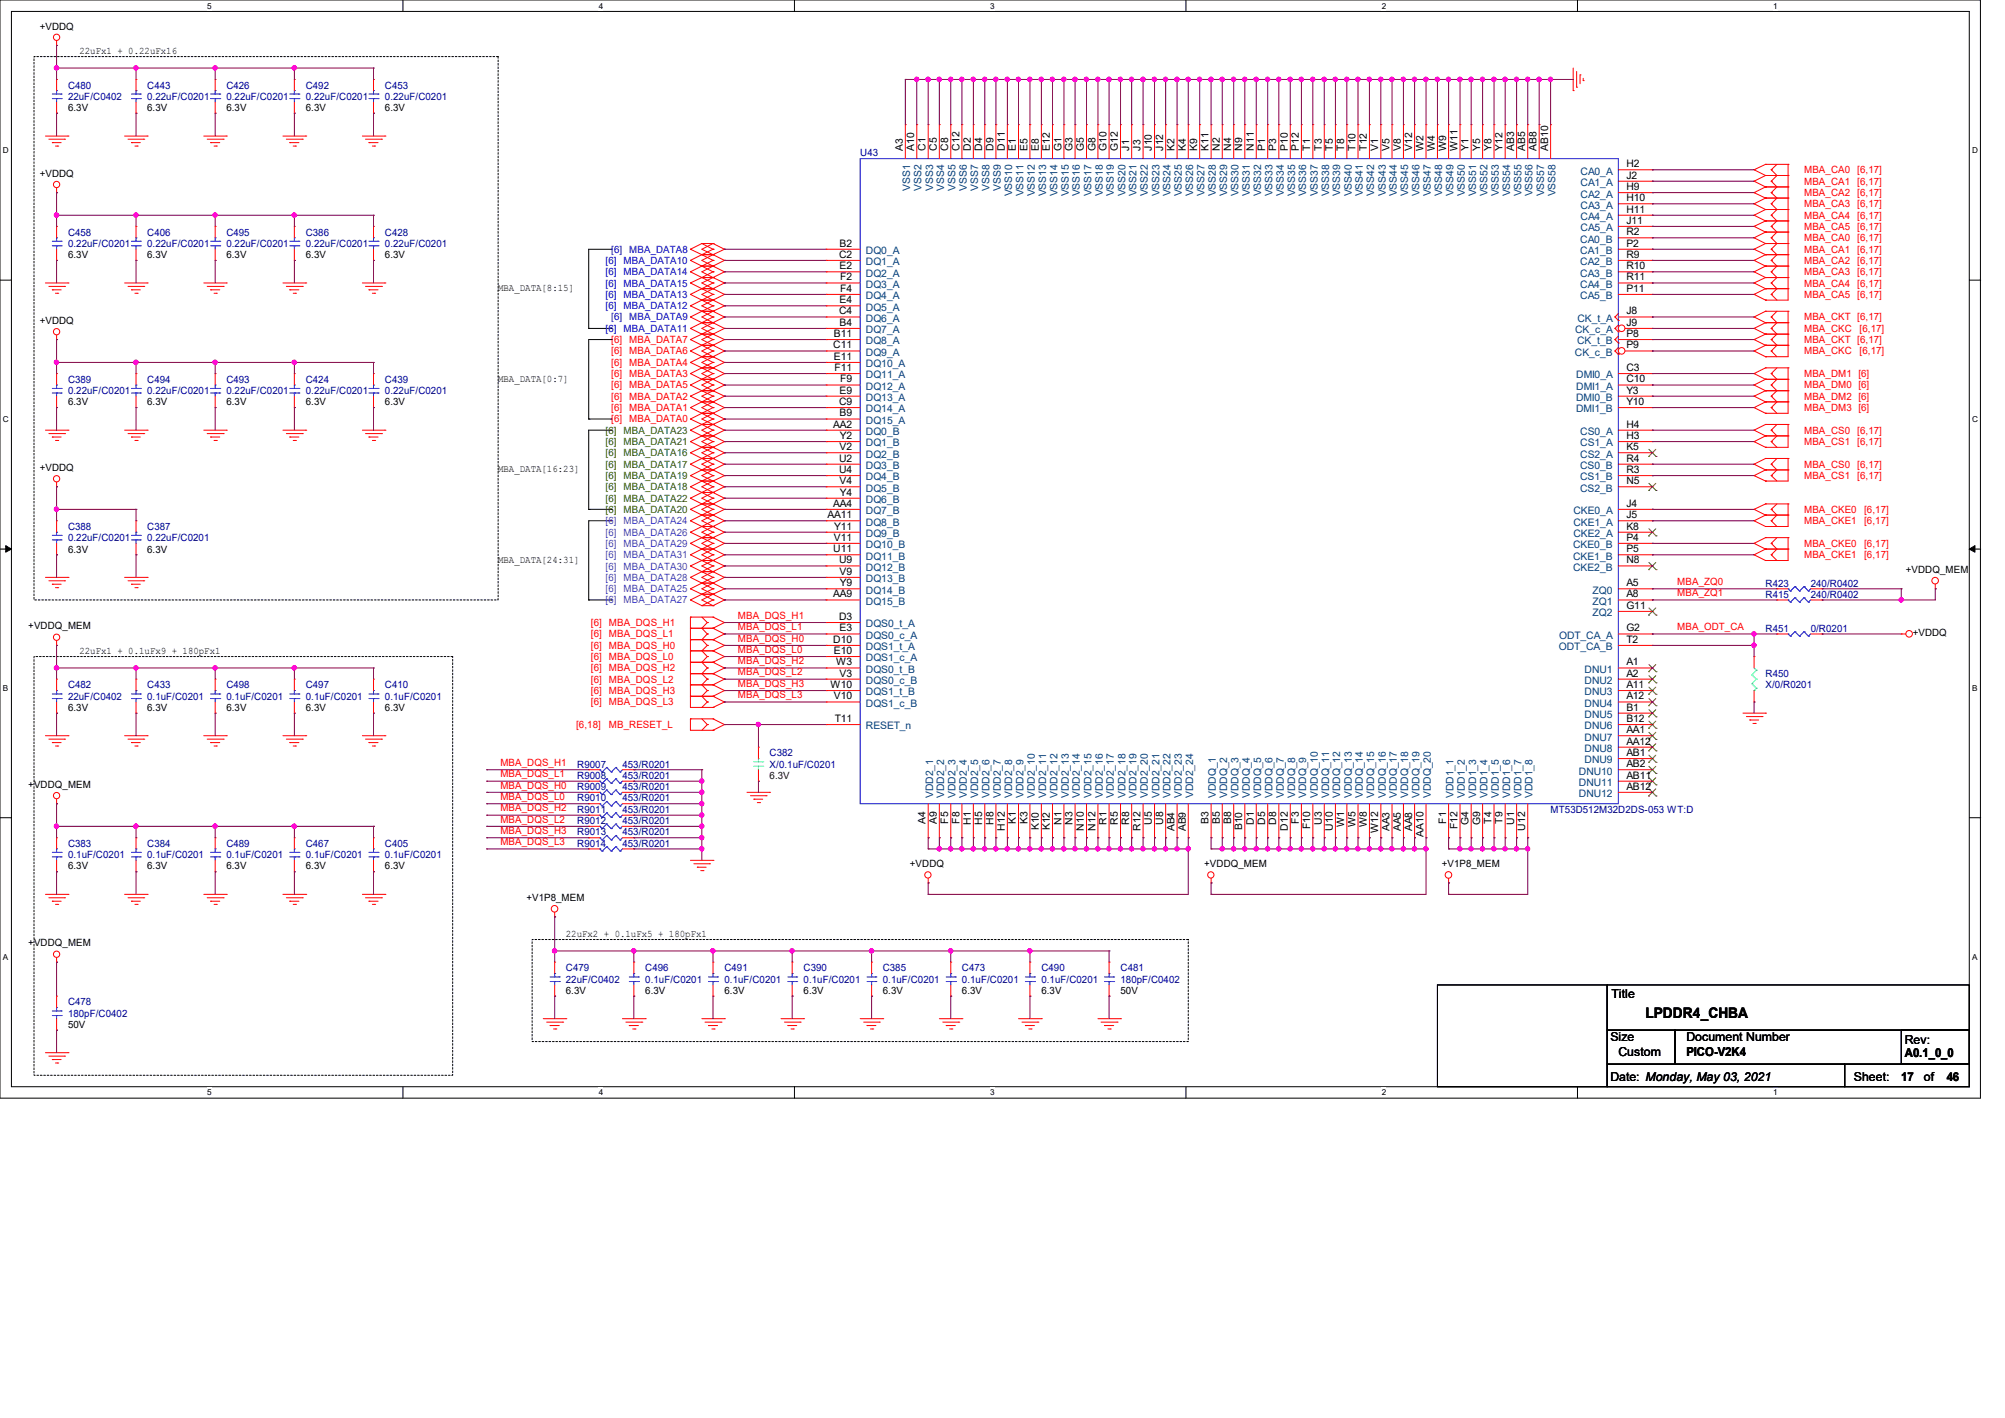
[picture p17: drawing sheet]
<svg xmlns="http://www.w3.org/2000/svg" width="297mm" height="210mm" viewBox="0 0 297 210" stroke-linecap="round" stroke-linejoin="round" font-family="sans-serif">
<defs><g id="words">
<text font-size="2.2" x="243.8" y="150.7">LPDDR4_CHBA</text>
<g font-size="1.8">
<text x="238.7" y="147.9">Title</text>
<text x="238.6" y="154.2">Size</text>
<text x="249.8" y="154.2">Document Number</text>
<text x="282.2" y="154.6">Rev:</text>
<text x="238.6" y="160.1">Date: Monday, May 03, 2021</text>
<text x="239.7" y="156.4">Custom</text>
<text x="249.8" y="156.4">PICO-V2K4</text>
<text x="274.6" y="160.1">Sheet:</text>
<text x="281.6" y="160.1">17</text>
<text x="282.2" y="156.6">A0.1_0_0</text>
<text x="285" y="160.1">of</text>
<text x="288.4" y="160.1">46</text>
</g>
<g font-size="1.5">
<text x="5.9" y="4.4">+VDDQ</text>
<text x="11.8" y="8">22uFx1 + 0.22uFx16</text>
<text x="10.1" y="16.5">6.3V</text>
<text x="21.8" y="16.5">6.3V</text>
<text x="33.5" y="16.5">6.3V</text>
<text x="45.3" y="16.5">6.3V</text>
<text x="57" y="16.5">6.3V</text>
<text x="133.7" y="22.3" transform="rotate(-90 133.7 22.3)">A3</text>
<text x="135.4" y="22.3" transform="rotate(-90 135.4 22.3)">A10</text>
<text x="137.1" y="22.3" transform="rotate(-90 137.1 22.3)">C1</text>
<text x="138.8" y="22.3" transform="rotate(-90 138.8 22.3)">C5</text>
<text x="140.5" y="22.3" transform="rotate(-90 140.5 22.3)">C8</text>
<text x="142.1" y="22.3" transform="rotate(-90 142.1 22.3)">C12</text>
<text x="143.8" y="22.3" transform="rotate(-90 143.8 22.3)">D2</text>
<text x="145.5" y="22.3" transform="rotate(-90 145.5 22.3)">D4</text>
<text x="147.1" y="22.3" transform="rotate(-90 147.1 22.3)">D9</text>
<text x="148.8" y="22.3" transform="rotate(-90 148.8 22.3)">D11</text>
<text x="150.5" y="22.3" transform="rotate(-90 150.5 22.3)">E1</text>
<text x="152.2" y="22.3" transform="rotate(-90 152.2 22.3)">E5</text>
<text x="153.9" y="22.3" transform="rotate(-90 153.9 22.3)">E8</text>
<text x="155.5" y="22.3" transform="rotate(-90 155.5 22.3)">E12</text>
<text x="157.2" y="22.3" transform="rotate(-90 157.2 22.3)">G1</text>
<text x="158.9" y="22.3" transform="rotate(-90 158.9 22.3)">G3</text>
<text x="160.6" y="22.3" transform="rotate(-90 160.6 22.3)">G5</text>
<text x="162.3" y="22.3" transform="rotate(-90 162.3 22.3)">G8</text>
<text x="163.9" y="22.3" transform="rotate(-90 163.9 22.3)">G10</text>
<text x="165.6" y="22.3" transform="rotate(-90 165.6 22.3)">G12</text>
<text x="167.3" y="22.3" transform="rotate(-90 167.3 22.3)">J1</text>
<text x="169" y="22.3" transform="rotate(-90 169 22.3)">J3</text>
<text x="170.6" y="22.3" transform="rotate(-90 170.6 22.3)">J10</text>
<text x="172.3" y="22.3" transform="rotate(-90 172.3 22.3)">J12</text>
<text x="174" y="22.3" transform="rotate(-90 174 22.3)">K2</text>
<text x="175.6" y="22.3" transform="rotate(-90 175.6 22.3)">K4</text>
<text x="177.3" y="22.3" transform="rotate(-90 177.3 22.3)">K9</text>
<text x="179" y="22.3" transform="rotate(-90 179 22.3)">K11</text>
<text x="180.7" y="22.3" transform="rotate(-90 180.7 22.3)">N2</text>
<text x="182.4" y="22.3" transform="rotate(-90 182.4 22.3)">N4</text>
<text x="184" y="22.3" transform="rotate(-90 184 22.3)">N9</text>
<text x="185.7" y="22.3" transform="rotate(-90 185.7 22.3)">N11</text>
<text x="187.4" y="22.3" transform="rotate(-90 187.4 22.3)">P1</text>
<text x="189.1" y="22.3" transform="rotate(-90 189.1 22.3)">P3</text>
<text x="190.8" y="22.3" transform="rotate(-90 190.8 22.3)">P10</text>
<text x="192.4" y="22.3" transform="rotate(-90 192.4 22.3)">P12</text>
<text x="194.1" y="22.3" transform="rotate(-90 194.1 22.3)">T1</text>
<text x="195.8" y="22.3" transform="rotate(-90 195.8 22.3)">T3</text>
<text x="197.4" y="22.3" transform="rotate(-90 197.4 22.3)">T5</text>
<text x="199.1" y="22.3" transform="rotate(-90 199.1 22.3)">T8</text>
<text x="200.8" y="22.3" transform="rotate(-90 200.8 22.3)">T10</text>
<text x="202.5" y="22.3" transform="rotate(-90 202.5 22.3)">T12</text>
<text x="204.2" y="22.3" transform="rotate(-90 204.2 22.3)">V1</text>
<text x="205.8" y="22.3" transform="rotate(-90 205.8 22.3)">V5</text>
<text x="207.5" y="22.3" transform="rotate(-90 207.5 22.3)">V8</text>
<text x="209.2" y="22.3" transform="rotate(-90 209.2 22.3)">V12</text>
<text x="210.9" y="22.3" transform="rotate(-90 210.9 22.3)">W2</text>
<text x="212.6" y="22.3" transform="rotate(-90 212.6 22.3)">W4</text>
<text x="214.2" y="22.3" transform="rotate(-90 214.2 22.3)">W9</text>
<text x="215.9" y="22.3" transform="rotate(-90 215.9 22.3)">W11</text>
<text x="217.5" y="22.3" transform="rotate(-90 217.5 22.3)">Y1</text>
<text x="219.2" y="22.3" transform="rotate(-90 219.2 22.3)">Y5</text>
<text x="220.9" y="22.3" transform="rotate(-90 220.9 22.3)">Y8</text>
<text x="222.6" y="22.3" transform="rotate(-90 222.6 22.3)">Y12</text>
<text x="224.3" y="22.3" transform="rotate(-90 224.3 22.3)">AB3</text>
<text x="225.9" y="22.3" transform="rotate(-90 225.9 22.3)">AB5</text>
<text x="227.6" y="22.3" transform="rotate(-90 227.6 22.3)">AB8</text>
<text x="229.3" y="22.3" transform="rotate(-90 229.3 22.3)">AB10</text>
<text x="5.9" y="26.2">+VDDQ</text>
<text x="240.9" y="24.8">H2</text>
<text x="240.9" y="26.5">J2</text>
<text x="240.9" y="28.2">H9</text>
<text x="240.9" y="29.8">H10</text>
<text x="240.9" y="31.5">H11</text>
<text x="240.9" y="33.1">J11</text>
<text x="240.9" y="34.8">R2</text>
<text x="10.1" y="38.3">6.3V</text>
<text x="21.8" y="38.3">6.3V</text>
<text x="33.5" y="38.3">6.3V</text>
<text x="45.3" y="38.3">6.3V</text>
<text x="57" y="38.3">6.3V</text>
<text x="124.3" y="38.2">C2</text>
<text x="124.4" y="36.5">B2</text>
<text x="124.4" y="39.9">E2</text>
<text x="124.5" y="41.5">F2</text>
<text x="240.9" y="36.5">P2</text>
<text x="240.9" y="38.2">R9</text>
<text x="240.9" y="39.9">R10</text>
<text x="240.9" y="41.5">R11</text>
<text x="5.9" y="48">+VDDQ</text>
<text x="73.8" y="43.1">MBA_DATA[8:15]</text>
<text x="124.3" y="46.6">C4</text>
<text x="124.4" y="44.9">E4</text>
<text x="124.5" y="43.2">F4</text>
<text x="240.9" y="46.6">J8</text>
<text x="240.9" y="43.2">P11</text>
<text x="123.4" y="51.6">C11</text>
<text x="123.5" y="49.9">B11</text>
<text x="123.5" y="53.3">E11</text>
<text x="124.4" y="48.3">B4</text>
<text x="240.9" y="48.3">J9</text>
<text x="240.9" y="49.9">P8</text>
<text x="240.9" y="51.6">P9</text>
<text x="73.8" y="56.6">MBA_DATA[0:7]</text>
<text x="123.6" y="54.9">F11</text>
<text x="124.3" y="60">C9</text>
<text x="124.4" y="58.3">E9</text>
<text x="124.5" y="56.6">F9</text>
<text x="240.9" y="54.9">C3</text>
<text x="240.9" y="56.6">C10</text>
<text x="240.9" y="58.3">Y3</text>
<text x="240.9" y="60">Y10</text>
<text x="10.1" y="60">6.3V</text>
<text x="21.8" y="60">6.3V</text>
<text x="33.5" y="60">6.3V</text>
<text x="45.3" y="60">6.3V</text>
<text x="57" y="60">6.3V</text>
<text x="123.4" y="63.3">AA2</text>
<text x="124.4" y="61.7">B9</text>
<text x="124.4" y="65">Y2</text>
<text x="240.9" y="63.3">H4</text>
<text x="240.9" y="65">H3</text>
<text x="5.9" y="69.8">+VDDQ</text>
<text x="73.8" y="70">MBA_DATA[16:23]</text>
<text x="124.3" y="68.4">U2</text>
<text x="124.3" y="70.1">U4</text>
<text x="124.4" y="66.7">V2</text>
<text x="124.4" y="71.7">V4</text>
<text x="240.9" y="66.7">K5</text>
<text x="240.9" y="68.4">R4</text>
<text x="240.9" y="70.1">R3</text>
<text x="240.9" y="71.7">N5</text>
<text x="122.6" y="76.8">AA11</text>
<text x="123.4" y="75.1">AA4</text>
<text x="124.4" y="73.4">Y4</text>
<text x="240.9" y="75.1">J4</text>
<text x="240.9" y="76.8">J5</text>
<text x="10.1" y="81.8">6.3V</text>
<text x="21.8" y="81.8">6.3V</text>
<text x="73.8" y="83.4">MBA_DATA[24:31]</text>
<text x="123.4" y="81.8">U11</text>
<text x="123.5" y="80.1">V11</text>
<text x="123.6" y="78.4">Y11</text>
<text x="124.3" y="83.4">U9</text>
<text x="240.9" y="78.4">K8</text>
<text x="240.9" y="80.1">P4</text>
<text x="240.9" y="81.8">P5</text>
<text x="240.9" y="83.4">N8</text>
<text x="123.4" y="88.5">AA9</text>
<text x="124.4" y="85.1">V9</text>
<text x="124.4" y="86.8">Y9</text>
<text x="240.9" y="86.8">A5</text>
<text x="240.9" y="88.5">A8</text>
<text x="282.3" y="84.8">+VDDQ_MEM</text>
<text x="4.2" y="93.2">+VDDQ_MEM</text>
<text x="123.4" y="95.2">D10</text>
<text x="124.3" y="91.8">D3</text>
<text x="124.4" y="93.5">E3</text>
<text x="240.9" y="93.5">G2</text>
<text x="240.9" y="90.2">G11</text>
<text x="240.9" y="95.2">T2</text>
<text x="283.3" y="94.2">+VDDQ</text>
<text x="11.8" y="96.8">22uFx1 + 0.1uFx9 + 180pFx1</text>
<text x="123" y="101.9">W10</text>
<text x="123.5" y="96.9">E10</text>
<text x="123.9" y="98.6">W3</text>
<text x="124.4" y="100.2">V3</text>
<text x="240.9" y="98.6">A1</text>
<text x="240.9" y="100.2">A2</text>
<text x="240.9" y="101.9">A11</text>
<text x="10.1" y="105.3">6.3V</text>
<text x="21.8" y="105.3">6.3V</text>
<text x="33.5" y="105.3">6.3V</text>
<text x="45.3" y="105.3">6.3V</text>
<text x="57" y="105.3">6.3V</text>
<text x="123.5" y="103.6">V10</text>
<text x="123.7" y="106.9">T11</text>
<text x="240.9" y="103.6">A12</text>
<text x="240.9" y="105.2">B1</text>
<text x="240.9" y="106.9">B12</text>
<text x="240.9" y="108.6">AA1</text>
<text x="240.9" y="110.3">AA12</text>
<text x="240.9" y="112">AB1</text>
<text x="240.9" y="113.6">AB2</text>
<text x="4.2" y="116.7">+VDDQ_MEM</text>
<text x="240.9" y="115.3">AB11</text>
<text x="240.9" y="117">AB12</text>
<text x="137.1" y="122.1" transform="rotate(-90 137.1 122.1)">A4</text>
<text x="138.8" y="122.1" transform="rotate(-90 138.8 122.1)">A9</text>
<text x="140.5" y="122" transform="rotate(-90 140.5 122)">F5</text>
<text x="142.1" y="122" transform="rotate(-90 142.1 122)">F8</text>
<text x="143.8" y="122.2" transform="rotate(-90 143.8 122.2)">H1</text>
<text x="145.5" y="122.2" transform="rotate(-90 145.5 122.2)">H5</text>
<text x="147.1" y="122.2" transform="rotate(-90 147.1 122.2)">H8</text>
<text x="148.8" y="123" transform="rotate(-90 148.8 123)">H12</text>
<text x="150.5" y="122.1" transform="rotate(-90 150.5 122.1)">K1</text>
<text x="152.2" y="122.1" transform="rotate(-90 152.2 122.1)">K3</text>
<text x="153.9" y="122.9" transform="rotate(-90 153.9 122.9)">K10</text>
<text x="155.5" y="122.9" transform="rotate(-90 155.5 122.9)">K12</text>
<text x="157.2" y="122.2" transform="rotate(-90 157.2 122.2)">N1</text>
<text x="158.9" y="122.2" transform="rotate(-90 158.9 122.2)">N3</text>
<text x="160.6" y="123" transform="rotate(-90 160.6 123)">N10</text>
<text x="162.3" y="123" transform="rotate(-90 162.3 123)">N12</text>
<text x="163.9" y="122.2" transform="rotate(-90 163.9 122.2)">R1</text>
<text x="165.6" y="122.2" transform="rotate(-90 165.6 122.2)">R5</text>
<text x="167.3" y="122.2" transform="rotate(-90 167.3 122.2)">R8</text>
<text x="169" y="123" transform="rotate(-90 169 123)">R12</text>
<text x="170.6" y="122.2" transform="rotate(-90 170.6 122.2)">U5</text>
<text x="172.3" y="122.2" transform="rotate(-90 172.3 122.2)">U8</text>
<text x="174" y="123.1" transform="rotate(-90 174 123.1)">AB4</text>
<text x="175.6" y="123.1" transform="rotate(-90 175.6 123.1)">AB9</text>
<text x="179" y="122.1" transform="rotate(-90 179 122.1)">B3</text>
<text x="180.7" y="122.1" transform="rotate(-90 180.7 122.1)">B5</text>
<text x="182.4" y="122.1" transform="rotate(-90 182.4 122.1)">B8</text>
<text x="184" y="122.9" transform="rotate(-90 184 122.9)">B10</text>
<text x="185.7" y="122.2" transform="rotate(-90 185.7 122.2)">D1</text>
<text x="187.4" y="122.2" transform="rotate(-90 187.4 122.2)">D5</text>
<text x="189.1" y="122.2" transform="rotate(-90 189.1 122.2)">D8</text>
<text x="190.8" y="123" transform="rotate(-90 190.8 123)">D12</text>
<text x="192.4" y="122" transform="rotate(-90 192.4 122)">F3</text>
<text x="194.1" y="122.9" transform="rotate(-90 194.1 122.9)">F10</text>
<text x="195.8" y="122.2" transform="rotate(-90 195.8 122.2)">U3</text>
<text x="197.4" y="123" transform="rotate(-90 197.4 123)">U10</text>
<text x="199.1" y="122.5" transform="rotate(-90 199.1 122.5)">W1</text>
<text x="200.8" y="122.5" transform="rotate(-90 200.8 122.5)">W5</text>
<text x="202.5" y="122.5" transform="rotate(-90 202.5 122.5)">W8</text>
<text x="204.2" y="123.4" transform="rotate(-90 204.2 123.4)">W12</text>
<text x="205.8" y="123.1" transform="rotate(-90 205.8 123.1)">AA3</text>
<text x="207.5" y="123.1" transform="rotate(-90 207.5 123.1)">AA5</text>
<text x="209.2" y="123.1" transform="rotate(-90 209.2 123.1)">AA8</text>
<text x="210.9" y="124" transform="rotate(-90 210.9 124)">AA10</text>
<text x="214.2" y="122" transform="rotate(-90 214.2 122)">F1</text>
<text x="215.9" y="122.9" transform="rotate(-90 215.9 122.9)">F12</text>
<text x="217.5" y="122.3" transform="rotate(-90 217.5 122.3)">G4</text>
<text x="219.2" y="122.3" transform="rotate(-90 219.2 122.3)">G9</text>
<text x="220.9" y="122" transform="rotate(-90 220.9 122)">T4</text>
<text x="222.6" y="122" transform="rotate(-90 222.6 122)">T9</text>
<text x="224.3" y="122.2" transform="rotate(-90 224.3 122.2)">U1</text>
<text x="225.9" y="123" transform="rotate(-90 225.9 123)">U12</text>
<text x="10.1" y="128.8">6.3V</text>
<text x="21.8" y="128.8">6.3V</text>
<text x="33.5" y="128.8">6.3V</text>
<text x="45.3" y="128.8">6.3V</text>
<text x="57" y="128.8">6.3V</text>
<text x="134.8" y="128.4">+VDDQ</text>
<text x="178.4" y="128.4">+VDDQ_MEM</text>
<text x="213.6" y="128.4">+V1P8_MEM</text>
<text x="78" y="133.5">+V1P8_MEM</text>
<text x="4.2" y="140.2">+VDDQ_MEM</text>
<text x="83.8" y="138.7">22uFx2 + 0.1uFx5 + 180pFx1</text>
<text x="83.8" y="147.2">6.3V</text>
<text x="95.6" y="147.2">6.3V</text>
<text x="107.3" y="147.2">6.3V</text>
<text x="119" y="147.2">6.3V</text>
<text x="130.8" y="147.2">6.3V</text>
<text x="142.5" y="147.2">6.3V</text>
<text x="154.3" y="147.2">6.3V</text>
<text x="166" y="147.2">50V</text>
<text x="10.1" y="152.2">50V</text>
</g>
<g font-size="1.5" fill="#000080">
<text x="10.1" y="13.1">C480</text>
<text x="10.1" y="14.8">22uF/C0402</text>
<text x="21.8" y="13.1">C443</text>
<text x="21.8" y="14.8">0.22uF/C0201</text>
<text x="33.5" y="13.1">C426</text>
<text x="33.5" y="14.8">0.22uF/C0201</text>
<text x="45.3" y="13.1">C492</text>
<text x="45.3" y="14.8">0.22uF/C0201</text>
<text x="57" y="13.1">C453</text>
<text x="57" y="14.8">0.22uF/C0201</text>
<text x="127.4" y="23.2">U43</text>
<text x="10.1" y="34.9">C458</text>
<text x="21.8" y="34.9">C406</text>
<text x="33.5" y="34.9">C495</text>
<text x="45.3" y="34.9">C386</text>
<text x="57" y="34.9">C428</text>
<text x="10.1" y="36.6">0.22uF/C0201</text>
<text x="21.8" y="36.6">0.22uF/C0201</text>
<text x="33.5" y="36.6">0.22uF/C0201</text>
<text x="45.3" y="36.6">0.22uF/C0201</text>
<text x="57" y="36.6">0.22uF/C0201</text>
<text x="10.1" y="56.7">C389</text>
<text x="10.1" y="58.4">0.22uF/C0201</text>
<text x="21.8" y="56.7">C494</text>
<text x="21.8" y="58.4">0.22uF/C0201</text>
<text x="33.5" y="56.7">C493</text>
<text x="33.5" y="58.4">0.22uF/C0201</text>
<text x="45.3" y="56.7">C424</text>
<text x="45.3" y="58.4">0.22uF/C0201</text>
<text x="57" y="56.7">C439</text>
<text x="57" y="58.4">0.22uF/C0201</text>
<text x="10.1" y="78.5">C388</text>
<text x="10.1" y="80.2">0.22uF/C0201</text>
<text x="21.8" y="78.5">C387</text>
<text x="21.8" y="80.2">0.22uF/C0201</text>
<text x="261.5" y="86.9">R423</text>
<text x="261.5" y="88.6">R415</text>
<text x="268.2" y="86.9">240/R0402</text>
<text x="268.2" y="88.6">240/R0402</text>
<text x="261.5" y="93.6">R451</text>
<text x="268.2" y="93.6">0/R0201</text>
<text x="10.1" y="101.9">C482</text>
<text x="21.8" y="101.9">C433</text>
<text x="33.5" y="101.9">C498</text>
<text x="45.3" y="101.9">C497</text>
<text x="57" y="101.9">C410</text>
<text x="261.5" y="100.3">R450</text>
<text x="261.5" y="101.9">X/0/R0201</text>
<text x="10.1" y="103.6">22uF/C0402</text>
<text x="21.8" y="103.6">0.1uF/C0201</text>
<text x="33.5" y="103.6">0.1uF/C0201</text>
<text x="45.3" y="103.6">0.1uF/C0201</text>
<text x="57" y="103.6">0.1uF/C0201</text>
<text x="85.5" y="113.7">R9007</text>
<text x="92.2" y="113.7">453/R0201</text>
<text x="114" y="112">C382</text>
<text x="114" y="113.7">X/0.1uF/C0201</text>
<text x="85.5" y="115.4">R9008</text>
<text x="85.5" y="117.1">R9009</text>
<text x="85.5" y="118.7">R9010</text>
<text x="92.2" y="115.4">453/R0201</text>
<text x="92.2" y="117.1">453/R0201</text>
<text x="92.2" y="118.7">453/R0201</text>
<text x="10.1" y="125.4">C383</text>
<text x="21.8" y="125.4">C384</text>
<text x="33.5" y="125.4">C489</text>
<text x="45.3" y="125.4">C467</text>
<text x="57" y="125.4">C405</text>
<text x="85.5" y="120.4">R9011</text>
<text x="85.5" y="122.1">R9012</text>
<text x="85.5" y="123.7">R9013</text>
<text x="85.5" y="125.4">R9014</text>
<text x="92.2" y="120.4">453/R0201</text>
<text x="92.2" y="122.1">453/R0201</text>
<text x="92.2" y="123.7">453/R0201</text>
<text x="92.2" y="125.4">453/R0201</text>
<text x="229.7" y="120.4">MT53D512M32D2DS-053 WT:D</text>
<text x="10.1" y="127.1">0.1uF/C0201</text>
<text x="21.8" y="127.1">0.1uF/C0201</text>
<text x="33.5" y="127.1">0.1uF/C0201</text>
<text x="45.3" y="127.1">0.1uF/C0201</text>
<text x="57" y="127.1">0.1uF/C0201</text>
<text x="83.8" y="143.9">C479</text>
<text x="95.6" y="143.9">C496</text>
<text x="107.3" y="143.9">C491</text>
<text x="119" y="143.9">C390</text>
<text x="130.8" y="143.9">C385</text>
<text x="142.5" y="143.9">C473</text>
<text x="154.3" y="143.9">C490</text>
<text x="166" y="143.9">C481</text>
<text x="10.1" y="148.9">C478</text>
<text x="83.8" y="145.5">22uF/C0402</text>
<text x="95.6" y="145.5">0.1uF/C0201</text>
<text x="107.3" y="145.5">0.1uF/C0201</text>
<text x="119" y="145.5">0.1uF/C0201</text>
<text x="130.8" y="145.5">0.1uF/C0201</text>
<text x="142.5" y="145.5">0.1uF/C0201</text>
<text x="154.3" y="145.5">0.1uF/C0201</text>
<text x="166" y="145.5">180pF/C0402</text>
<text x="10.1" y="150.6">180pF/C0402</text>
</g>
<g font-size="1.5" fill="#004080">
<text x="134.8" y="28.2" transform="rotate(-90 134.8 28.2)">VSS1</text>
<text x="136.5" y="28.2" transform="rotate(-90 136.5 28.2)">VSS2</text>
<text x="138.2" y="28.2" transform="rotate(-90 138.2 28.2)">VSS3</text>
<text x="139.9" y="28.2" transform="rotate(-90 139.9 28.2)">VSS4</text>
<text x="141.6" y="28.2" transform="rotate(-90 141.6 28.2)">VSS5</text>
<text x="143.2" y="28.2" transform="rotate(-90 143.2 28.2)">VSS6</text>
<text x="144.9" y="28.2" transform="rotate(-90 144.9 28.2)">VSS7</text>
<text x="146.6" y="28.2" transform="rotate(-90 146.6 28.2)">VSS8</text>
<text x="148.3" y="28.2" transform="rotate(-90 148.3 28.2)">VSS9</text>
<text x="149.9" y="29.1" transform="rotate(-90 149.9 29.1)">VSS10</text>
<text x="151.6" y="29.1" transform="rotate(-90 151.6 29.1)">VSS11</text>
<text x="153.3" y="29.1" transform="rotate(-90 153.3 29.1)">VSS12</text>
<text x="155" y="29.1" transform="rotate(-90 155 29.1)">VSS13</text>
<text x="156.6" y="29.1" transform="rotate(-90 156.6 29.1)">VSS14</text>
<text x="158.3" y="29.1" transform="rotate(-90 158.3 29.1)">VSS15</text>
<text x="160" y="29.1" transform="rotate(-90 160 29.1)">VSS16</text>
<text x="161.7" y="29.1" transform="rotate(-90 161.7 29.1)">VSS17</text>
<text x="163.4" y="29.1" transform="rotate(-90 163.4 29.1)">VSS18</text>
<text x="165" y="29.1" transform="rotate(-90 165 29.1)">VSS19</text>
<text x="166.7" y="29.1" transform="rotate(-90 166.7 29.1)">VSS20</text>
<text x="168.4" y="29.1" transform="rotate(-90 168.4 29.1)">VSS21</text>
<text x="170.1" y="29.1" transform="rotate(-90 170.1 29.1)">VSS22</text>
<text x="171.7" y="29.1" transform="rotate(-90 171.7 29.1)">VSS23</text>
<text x="173.4" y="29.1" transform="rotate(-90 173.4 29.1)">VSS24</text>
<text x="175.1" y="29.1" transform="rotate(-90 175.1 29.1)">VSS25</text>
<text x="176.7" y="29.1" transform="rotate(-90 176.7 29.1)">VSS26</text>
<text x="178.4" y="29.1" transform="rotate(-90 178.4 29.1)">VSS27</text>
<text x="180.1" y="29.1" transform="rotate(-90 180.1 29.1)">VSS28</text>
<text x="181.8" y="29.1" transform="rotate(-90 181.8 29.1)">VSS29</text>
<text x="183.5" y="29.1" transform="rotate(-90 183.5 29.1)">VSS30</text>
<text x="185.1" y="29.1" transform="rotate(-90 185.1 29.1)">VSS31</text>
<text x="186.8" y="29.1" transform="rotate(-90 186.8 29.1)">VSS32</text>
<text x="188.5" y="29.1" transform="rotate(-90 188.5 29.1)">VSS33</text>
<text x="190.2" y="29.1" transform="rotate(-90 190.2 29.1)">VSS34</text>
<text x="191.9" y="29.1" transform="rotate(-90 191.9 29.1)">VSS35</text>
<text x="193.5" y="29.1" transform="rotate(-90 193.5 29.1)">VSS36</text>
<text x="195.2" y="29.1" transform="rotate(-90 195.2 29.1)">VSS37</text>
<text x="196.9" y="29.1" transform="rotate(-90 196.9 29.1)">VSS38</text>
<text x="198.5" y="29.1" transform="rotate(-90 198.5 29.1)">VSS39</text>
<text x="200.2" y="29.1" transform="rotate(-90 200.2 29.1)">VSS40</text>
<text x="201.9" y="29.1" transform="rotate(-90 201.9 29.1)">VSS41</text>
<text x="203.6" y="29.1" transform="rotate(-90 203.6 29.1)">VSS42</text>
<text x="205.3" y="29.1" transform="rotate(-90 205.3 29.1)">VSS43</text>
<text x="206.9" y="29.1" transform="rotate(-90 206.9 29.1)">VSS44</text>
<text x="208.6" y="29.1" transform="rotate(-90 208.6 29.1)">VSS45</text>
<text x="210.3" y="29.1" transform="rotate(-90 210.3 29.1)">VSS46</text>
<text x="212" y="29.1" transform="rotate(-90 212 29.1)">VSS47</text>
<text x="213.7" y="29.1" transform="rotate(-90 213.7 29.1)">VSS48</text>
<text x="215.3" y="29.1" transform="rotate(-90 215.3 29.1)">VSS49</text>
<text x="217" y="29.1" transform="rotate(-90 217 29.1)">VSS50</text>
<text x="218.7" y="29.1" transform="rotate(-90 218.7 29.1)">VSS51</text>
<text x="220.3" y="29.1" transform="rotate(-90 220.3 29.1)">VSS52</text>
<text x="222" y="29.1" transform="rotate(-90 222 29.1)">VSS53</text>
<text x="223.7" y="29.1" transform="rotate(-90 223.7 29.1)">VSS54</text>
<text x="225.4" y="29.1" transform="rotate(-90 225.4 29.1)">VSS55</text>
<text x="227" y="29.1" transform="rotate(-90 227 29.1)">VSS56</text>
<text x="228.7" y="29.1" transform="rotate(-90 228.7 29.1)">VSS57</text>
<text x="230.4" y="29.1" transform="rotate(-90 230.4 29.1)">VSS58</text>
<text x="234.1" y="25.9">CA0_A</text>
<text x="234.1" y="27.6">CA1_A</text>
<text x="234.1" y="29.3">CA2_A</text>
<text x="234.1" y="35.9">CA0_B</text>
<text x="234.1" y="30.9">CA3_A</text>
<text x="234.1" y="32.6">CA4_A</text>
<text x="234.1" y="34.2">CA5_A</text>
<text x="128.3" y="37.6">DQ0_A</text>
<text x="128.3" y="39.3">DQ1_A</text>
<text x="128.3" y="41">DQ2_A</text>
<text x="234.1" y="37.6">CA1_B</text>
<text x="234.1" y="39.3">CA2_B</text>
<text x="234.1" y="41">CA3_B</text>
<text x="128.3" y="42.6">DQ3_A</text>
<text x="128.3" y="44.3">DQ4_A</text>
<text x="128.3" y="46">DQ5_A</text>
<text x="128.3" y="47.7">DQ6_A</text>
<text x="233.7" y="47.7">CK_t_A</text>
<text x="234.1" y="42.6">CA4_B</text>
<text x="234.1" y="44.3">CA5_B</text>
<text x="128.3" y="49.4">DQ7_A</text>
<text x="128.3" y="51">DQ8_A</text>
<text x="128.3" y="52.7">DQ9_A</text>
<text x="233.3" y="52.7">CK_c_B</text>
<text x="233.3" y="49.4">CK_c_A</text>
<text x="233.6" y="51">CK_t_B</text>
<text x="128.3" y="54.4">DQ10_A</text>
<text x="128.3" y="56">DQ11_A</text>
<text x="128.3" y="57.7">DQ12_A</text>
<text x="128.3" y="59.4">DQ13_A</text>
<text x="233.5" y="59.4">DMI0_B</text>
<text x="233.5" y="56">DMI0_A</text>
<text x="233.5" y="57.7">DMI1_A</text>
<text x="128.3" y="61.1">DQ14_A</text>
<text x="128.3" y="62.8">DQ15_A</text>
<text x="128.3" y="64.4">DQ0_B</text>
<text x="233.5" y="61.1">DMI1_B</text>
<text x="234.1" y="64.4">CS0_A</text>
<text x="128.3" y="66.1">DQ1_B</text>
<text x="128.3" y="67.8">DQ2_B</text>
<text x="128.3" y="69.5">DQ3_B</text>
<text x="128.3" y="71.2">DQ4_B</text>
<text x="234.1" y="69.5">CS0_B</text>
<text x="234.1" y="71.2">CS1_B</text>
<text x="234.1" y="66.1">CS1_A</text>
<text x="234.1" y="67.8">CS2_A</text>
<text x="128.3" y="72.8">DQ5_B</text>
<text x="128.3" y="74.5">DQ6_B</text>
<text x="128.3" y="76.2">DQ7_B</text>
<text x="128.3" y="77.9">DQ8_B</text>
<text x="233.1" y="76.2">CKE0_A</text>
<text x="233.1" y="77.9">CKE1_A</text>
<text x="234.1" y="72.8">CS2_B</text>
<text x="128.3" y="79.5">DQ9_B</text>
<text x="128.3" y="81.2">DQ10_B</text>
<text x="128.3" y="82.9">DQ11_B</text>
<text x="233" y="81.2">CKE0_B</text>
<text x="233" y="82.9">CKE1_B</text>
<text x="233.1" y="79.5">CKE2_A</text>
<text x="128.3" y="84.5">DQ12_B</text>
<text x="128.3" y="86.2">DQ13_B</text>
<text x="128.3" y="87.9">DQ14_B</text>
<text x="128.3" y="89.6">DQ15_B</text>
<text x="233" y="84.5">CKE2_B</text>
<text x="235.9" y="87.9">ZQ0</text>
<text x="235.9" y="89.6">ZQ1</text>
<text x="128.3" y="92.9">DQS0_t_A</text>
<text x="128.3" y="94.6">DQS0_c_A</text>
<text x="231" y="94.6">ODT_CA_A</text>
<text x="235.9" y="91.3">ZQ2</text>
<text x="128.3" y="96.3">DQS1_t_A</text>
<text x="128.3" y="98">DQS1_c_A</text>
<text x="128.3" y="99.7">DQS0_t_B</text>
<text x="128.3" y="101.3">DQS0_c_B</text>
<text x="230.9" y="96.3">ODT_CA_B</text>
<text x="234.7" y="99.7">DNU1</text>
<text x="234.7" y="101.3">DNU2</text>
<text x="128.3" y="103">DQS1_t_B</text>
<text x="128.3" y="104.7">DQS1_c_B</text>
<text x="234.7" y="103">DNU3</text>
<text x="234.7" y="104.7">DNU4</text>
<text x="234.7" y="106.3">DNU5</text>
<text x="128.3" y="108">RESET_n</text>
<text x="234.7" y="108">DNU6</text>
<text x="234.7" y="109.7">DNU7</text>
<text x="234.7" y="111.4">DNU8</text>
<text x="234.7" y="113.1">DNU9</text>
<text x="138.2" y="118.2" transform="rotate(-90 138.2 118.2)">VDD2_1</text>
<text x="139.9" y="118.2" transform="rotate(-90 139.9 118.2)">VDD2_2</text>
<text x="141.6" y="118.2" transform="rotate(-90 141.6 118.2)">VDD2_3</text>
<text x="143.2" y="118.2" transform="rotate(-90 143.2 118.2)">VDD2_4</text>
<text x="144.9" y="118.2" transform="rotate(-90 144.9 118.2)">VDD2_5</text>
<text x="146.6" y="118.2" transform="rotate(-90 146.6 118.2)">VDD2_6</text>
<text x="148.3" y="118.2" transform="rotate(-90 148.3 118.2)">VDD2_7</text>
<text x="149.9" y="118.2" transform="rotate(-90 149.9 118.2)">VDD2_8</text>
<text x="151.6" y="118.2" transform="rotate(-90 151.6 118.2)">VDD2_9</text>
<text x="153.3" y="118.2" transform="rotate(-90 153.3 118.2)">VDD2_10</text>
<text x="155" y="118.2" transform="rotate(-90 155 118.2)">VDD2_11</text>
<text x="156.6" y="118.2" transform="rotate(-90 156.6 118.2)">VDD2_12</text>
<text x="158.3" y="118.2" transform="rotate(-90 158.3 118.2)">VDD2_13</text>
<text x="160" y="118.2" transform="rotate(-90 160 118.2)">VDD2_14</text>
<text x="161.7" y="118.2" transform="rotate(-90 161.7 118.2)">VDD2_15</text>
<text x="163.4" y="118.2" transform="rotate(-90 163.4 118.2)">VDD2_16</text>
<text x="165" y="118.2" transform="rotate(-90 165 118.2)">VDD2_17</text>
<text x="166.7" y="118.2" transform="rotate(-90 166.7 118.2)">VDD2_18</text>
<text x="168.4" y="118.2" transform="rotate(-90 168.4 118.2)">VDD2_19</text>
<text x="170.1" y="118.2" transform="rotate(-90 170.1 118.2)">VDD2_20</text>
<text x="171.7" y="118.2" transform="rotate(-90 171.7 118.2)">VDD2_21</text>
<text x="173.4" y="118.2" transform="rotate(-90 173.4 118.2)">VDD2_22</text>
<text x="175.1" y="118.2" transform="rotate(-90 175.1 118.2)">VDD2_23</text>
<text x="176.7" y="118.2" transform="rotate(-90 176.7 118.2)">VDD2_24</text>
<text x="180.1" y="118.2" transform="rotate(-90 180.1 118.2)">VDDQ_1</text>
<text x="181.8" y="118.2" transform="rotate(-90 181.8 118.2)">VDDQ_2</text>
<text x="183.5" y="118.2" transform="rotate(-90 183.5 118.2)">VDDQ_3</text>
<text x="185.1" y="118.2" transform="rotate(-90 185.1 118.2)">VDDQ_4</text>
<text x="186.8" y="118.2" transform="rotate(-90 186.8 118.2)">VDDQ_5</text>
<text x="188.5" y="118.2" transform="rotate(-90 188.5 118.2)">VDDQ_6</text>
<text x="190.2" y="118.2" transform="rotate(-90 190.2 118.2)">VDDQ_7</text>
<text x="191.9" y="118.2" transform="rotate(-90 191.9 118.2)">VDDQ_8</text>
<text x="193.5" y="118.2" transform="rotate(-90 193.5 118.2)">VDDQ_9</text>
<text x="195.2" y="118.2" transform="rotate(-90 195.2 118.2)">VDDQ_10</text>
<text x="196.9" y="118.2" transform="rotate(-90 196.9 118.2)">VDDQ_11</text>
<text x="198.5" y="118.2" transform="rotate(-90 198.5 118.2)">VDDQ_12</text>
<text x="200.2" y="118.2" transform="rotate(-90 200.2 118.2)">VDDQ_13</text>
<text x="201.9" y="118.2" transform="rotate(-90 201.9 118.2)">VDDQ_14</text>
<text x="203.6" y="118.2" transform="rotate(-90 203.6 118.2)">VDDQ_15</text>
<text x="205.3" y="118.2" transform="rotate(-90 205.3 118.2)">VDDQ_16</text>
<text x="206.9" y="118.2" transform="rotate(-90 206.9 118.2)">VDDQ_17</text>
<text x="208.6" y="118.2" transform="rotate(-90 208.6 118.2)">VDDQ_18</text>
<text x="210.3" y="118.2" transform="rotate(-90 210.3 118.2)">VDDQ_19</text>
<text x="212" y="118.2" transform="rotate(-90 212 118.2)">VDDQ_20</text>
<text x="215.3" y="118.2" transform="rotate(-90 215.3 118.2)">VDD1_1</text>
<text x="217" y="118.2" transform="rotate(-90 217 118.2)">VDD1_2</text>
<text x="218.7" y="118.2" transform="rotate(-90 218.7 118.2)">VDD1_3</text>
<text x="220.3" y="118.2" transform="rotate(-90 220.3 118.2)">VDD1_4</text>
<text x="222" y="118.2" transform="rotate(-90 222 118.2)">VDD1_5</text>
<text x="223.7" y="118.2" transform="rotate(-90 223.7 118.2)">VDD1_6</text>
<text x="225.4" y="118.2" transform="rotate(-90 225.4 118.2)">VDD1_7</text>
<text x="227" y="118.2" transform="rotate(-90 227 118.2)">VDD1_8</text>
<text x="233.9" y="114.7">DNU10</text>
<text x="233.9" y="116.4">DNU11</text>
<text x="233.9" y="118.1">DNU12</text>
</g>
<g font-size="1.5" fill="#f00">
<text x="267.3" y="25.7">MBA_CA0</text>
<text x="267.3" y="27.3">MBA_CA1</text>
<text x="267.3" y="29">MBA_CA2</text>
<text x="275.1" y="25.7">[6,17]</text>
<text x="275.1" y="27.3">[6,17]</text>
<text x="275.1" y="29">[6,17]</text>
<text x="267.3" y="30.7">MBA_CA3</text>
<text x="267.3" y="32.4">MBA_CA4</text>
<text x="267.3" y="34.1">MBA_CA5</text>
<text x="267.3" y="35.7">MBA_CA0</text>
<text x="275.1" y="30.7">[6,17]</text>
<text x="275.1" y="32.4">[6,17]</text>
<text x="275.1" y="34.1">[6,17]</text>
<text x="275.1" y="35.7">[6,17]</text>
<text x="267.3" y="37.4">MBA_CA1</text>
<text x="267.3" y="39.1">MBA_CA2</text>
<text x="267.3" y="40.8">MBA_CA3</text>
<text x="275.1" y="37.4">[6,17]</text>
<text x="275.1" y="39.1">[6,17]</text>
<text x="275.1" y="40.8">[6,17]</text>
<text x="267.3" y="42.5">MBA_CA4</text>
<text x="267.3" y="44.1">MBA_CA5</text>
<text x="267.3" y="47.5">MBA_CKT [6,17]</text>
<text x="275.1" y="42.5">[6,17]</text>
<text x="275.1" y="44.1">[6,17]</text>
<text x="90.6" y="52.5">[6]</text>
<text x="90.6" y="50.8">[6]</text>
<text x="93.2" y="52.5">MBA_DATA6</text>
<text x="93.2" y="50.8">MBA_DATA7</text>
<text x="267.3" y="50.8">MBA_CKT [6,17]</text>
<text x="267.3" y="52.5">MBA_CKC</text>
<text x="267.3" y="49.1">MBA_CKC</text>
<text x="275.5" y="52.5">[6,17]</text>
<text x="275.5" y="49.1">[6,17]</text>
<text x="90.6" y="59.2">[6]</text>
<text x="90.6" y="57.5">[6]</text>
<text x="90.6" y="55.8">[6]</text>
<text x="90.6" y="54.2">[6]</text>
<text x="93.2" y="59.2">MBA_DATA2</text>
<text x="93.2" y="57.5">MBA_DATA5</text>
<text x="93.2" y="55.8">MBA_DATA3</text>
<text x="93.2" y="54.2">MBA_DATA4</text>
<text x="267.3" y="55.8">MBA_DM1 [6]</text>
<text x="267.3" y="57.5">MBA_DM0 [6]</text>
<text x="267.3" y="59.2">MBA_DM2 [6]</text>
<text x="90.6" y="62.6">[6]</text>
<text x="90.6" y="60.9">[6]</text>
<text x="93.2" y="62.6">MBA_DATA0</text>
<text x="93.2" y="60.9">MBA_DATA1</text>
<text x="267.3" y="65.9">MBA_CS1</text>
<text x="267.3" y="64.2">MBA_CS0</text>
<text x="267.3" y="60.9">MBA_DM3 [6]</text>
<text x="275.1" y="65.9">[6,17]</text>
<text x="275.1" y="64.2">[6,17]</text>
<text x="267.3" y="71">MBA_CS1</text>
<text x="267.3" y="69.3">MBA_CS0</text>
<text x="275.1" y="71">[6,17]</text>
<text x="275.1" y="69.3">[6,17]</text>
<text x="267.3" y="77.6">MBA_CKE1</text>
<text x="267.3" y="76">MBA_CKE0</text>
<text x="276.1" y="77.6">[6,17]</text>
<text x="276.1" y="76">[6,17]</text>
<text x="267.3" y="82.7">MBA_CKE1</text>
<text x="267.3" y="81">MBA_CKE0</text>
<text x="276.1" y="82.7">[6,17]</text>
<text x="276.1" y="81">[6,17]</text>
<text x="248.5" y="86.7">MBA_ZQ0</text>
<text x="248.5" y="88.3">MBA_ZQ1</text>
<text x="87.5" y="92.8">[6]</text>
<text x="87.5" y="94.4">[6]</text>
<text x="90.2" y="92.8">MBA_DQS_H1</text>
<text x="90.2" y="94.4">MBA_DQS_L1</text>
<text x="109.3" y="91.7">MBA_DQS_H1</text>
<text x="109.3" y="93.3">MBA_DQS_L1</text>
<text x="109.3" y="95">MBA_DQS_H0</text>
<text x="248.5" y="93.3">MBA_ODT_CA</text>
<text x="87.5" y="96.1">[6]</text>
<text x="87.5" y="97.7">[6]</text>
<text x="87.5" y="99.4">[6]</text>
<text x="87.5" y="101.1">[6]</text>
<text x="90.2" y="96.1">MBA_DQS_H0</text>
<text x="90.2" y="97.7">MBA_DQS_L0</text>
<text x="90.2" y="99.4">MBA_DQS_H2</text>
<text x="90.2" y="101.1">MBA_DQS_L2</text>
<text x="109.3" y="96.7">MBA_DQS_L0</text>
<text x="109.3" y="98.4">MBA_DQS_H2</text>
<text x="109.3" y="100">MBA_DQS_L2</text>
<text x="109.3" y="101.7">MBA_DQS_H3</text>
<text x="85.3" y="107.8">[6,18]</text>
<text x="87.5" y="102.8">[6]</text>
<text x="87.5" y="104.5">[6]</text>
<text x="90.2" y="102.8">MBA_DQS_H3</text>
<text x="90.2" y="104.5">MBA_DQS_L3</text>
<text x="90.2" y="107.8">MB_RESET_L</text>
<text x="109.3" y="103.4">MBA_DQS_L3</text>
<text x="74.1" y="113.5">MBA_DQS_H1</text>
<text x="74.1" y="115.1">MBA_DQS_L1</text>
<text x="74.1" y="116.8">MBA_DQS_H0</text>
<text x="74.1" y="118.5">MBA_DQS_L0</text>
<text x="74.1" y="120.2">MBA_DQS_H2</text>
<text x="74.1" y="121.8">MBA_DQS_L2</text>
<text x="74.1" y="123.5">MBA_DQS_H3</text>
<text x="74.1" y="125.2">MBA_DQS_L3</text>
</g>
<g font-size="1.5" fill="#00f">
<text x="89.7" y="40.8">[6]</text>
<text x="89.7" y="39.1">[6]</text>
<text x="90.6" y="37.4">[6]</text>
<text x="92.4" y="40.8">MBA_DATA14</text>
<text x="92.4" y="39.1">MBA_DATA10</text>
<text x="93.2" y="37.4">MBA_DATA8</text>
<text x="89.7" y="45.8">[6]</text>
<text x="89.7" y="42.5">[6]</text>
<text x="89.7" y="44.1">[6]</text>
<text x="90.6" y="47.5">[6]</text>
<text x="92.4" y="45.8">MBA_DATA12</text>
<text x="92.4" y="42.5">MBA_DATA15</text>
<text x="92.4" y="44.1">MBA_DATA13</text>
<text x="93.2" y="47.5">MBA_DATA9</text>
<text x="89.7" y="49.1">[6]</text>
<text x="92.4" y="49.1">MBA_DATA11</text>
</g>
<g font-size="1.5" fill="#008000">
<text x="89.7" y="65.9">[6]</text>
<text x="89.7" y="64.2">[6]</text>
<text x="92.4" y="65.9">MBA_DATA21</text>
<text x="92.4" y="64.2">MBA_DATA23</text>
<text x="89.7" y="69.3">[6]</text>
<text x="89.7" y="67.6">[6]</text>
<text x="89.7" y="71">[6]</text>
<text x="92.4" y="69.3">MBA_DATA17</text>
<text x="92.4" y="67.6">MBA_DATA16</text>
<text x="92.4" y="71">MBA_DATA19</text>
<text x="89.7" y="72.6">[6]</text>
<text x="89.7" y="74.3">[6]</text>
<text x="89.7" y="76">[6]</text>
<text x="92.4" y="72.6">MBA_DATA18</text>
<text x="92.4" y="74.3">MBA_DATA22</text>
<text x="92.4" y="76">MBA_DATA20</text>
</g>
<g font-size="1.5" fill="#8000ff">
<text x="89.7" y="77.6">[6]</text>
<text x="92.4" y="77.6">MBA_DATA24</text>
<text x="89.7" y="81">[6]</text>
<text x="89.7" y="82.7">[6]</text>
<text x="89.7" y="79.3">[6]</text>
<text x="92.4" y="81">MBA_DATA29</text>
<text x="92.4" y="82.7">MBA_DATA31</text>
<text x="92.4" y="79.3">MBA_DATA26</text>
<text x="89.7" y="86">[6]</text>
<text x="89.7" y="89.4">[6]</text>
<text x="89.7" y="84.4">[6]</text>
<text x="89.7" y="87.7">[6]</text>
<text x="92.4" y="86">MBA_DATA28</text>
<text x="92.4" y="89.4">MBA_DATA27</text>
<text x="92.4" y="84.4">MBA_DATA30</text>
<text x="92.4" y="87.7">MBA_DATA25</text>
</g>
<text font-size="1.5" fill="#400000" x="114" y="115.4">6.3V</text>
<g font-size="1.2">
<text x="30.7" y="1.3">5</text>
<text x="88.7" y="1.3">4</text>
<text x="146.7" y="1.3">3</text>
<text x="204.7" y="1.3">2</text>
<text x="262.7" y="1.3">1</text>
<text x=".4" y="22.7">D</text>
<text x="292.1" y="22.7">D</text>
<text x=".4" y="62.5">C</text>
<text x="292.1" y="62.5">C</text>
<text x=".4" y="102.3">B</text>
<text x="292.1" y="102.3">B</text>
<text x=".4" y="142.1">A</text>
<text x="292.1" y="142.1">A</text>
<text x="30.7" y="162.2">5</text>
<text x="88.7" y="162.2">4</text>
<text x="146.7" y="162.2">3</text>
<text x="204.7" y="162.2">2</text>
<text x="262.7" y="162.2">1</text>
</g>
</g></defs>
<path d="M0 0h293.4v162.6h-293.4zM1.7 1.7h290v159.3h-290z" fill="none" stroke="#000" stroke-width=".15"/>
<g fill="#fff">
<path d="M30.7 .2h.6v1.3h-.6z"/>
<path d="M30.7 161.1h.6v1.4h-.6z"/>
</g>
<path d="M59.7 0v1.7M59.7 161v1.6" fill="none" stroke="#000" stroke-width=".15"/>
<g fill="#fff">
<path d="M88.7 .2h.6v1.3h-.6z"/>
<path d="M88.7 161.1h.6v1.4h-.6z"/>
</g>
<path d="M117.7 0v1.7M117.7 161v1.6" fill="none" stroke="#000" stroke-width=".15"/>
<g fill="#fff">
<path d="M146.7 .2h.6v1.3h-.6z"/>
<path d="M146.7 161.1h.6v1.4h-.6z"/>
</g>
<path d="M175.7 0v1.7M175.7 161v1.6" fill="none" stroke="#000" stroke-width=".15"/>
<g fill="#fff">
<path d="M204.7 .2h.6v1.3h-.6z"/>
<path d="M204.7 161.1h.6v1.4h-.6z"/>
</g>
<path d="M233.7 0v1.7M233.7 161v1.6" fill="none" stroke="#000" stroke-width=".15"/>
<g fill="#fff">
<path d="M262.7 .2h.6v1.3h-.6z"/>
<path d="M262.7 161.1h.6v1.4h-.6z"/>
<path d="M.4 21.6h.9v1.3h-.9z"/>
<path d="M292.1 21.6h.9v1.3h-.9z"/>
<path d="M.4 61.4h.9v1.3h-.9z"/>
<path d="M292.1 61.4h.9v1.3h-.9z"/>
</g>
<path d="M0 41.5h1.7M291.7 41.5h1.7" fill="none" stroke="#000" stroke-width=".15"/>
<g fill="#fff">
<path d="M.4 101.2h.8v1.4h-.8z"/>
<path d="M292.1 101.2h.8v1.4h-.8z"/>
</g>
<path d="M0 81.3h1.7M291.7 81.3h1.7" fill="none" stroke="#000" stroke-width=".15"/>
<path d="M.8 80.8l.9 .5-.9 .5zM291.7 81.3l.9-.5v1z" fill="#000" stroke="#000" stroke-width=".15"/>
<g fill="#fff">
<path d="M.4 141h.8v1.4h-.8z"/>
<path d="M292.1 141h.8v1.4h-.8z"/>
</g>
<g fill="none" stroke="#000" stroke-width=".15">
<path d="M90.6 36.9h.1M90.6 36.9h-3.4v11.7M87.2 48.6h.1M87.2 48.6h3.4M90.6 48.6h.1M90.6 50.3h.1M90.6 50.3h-3.4v11.8M87.2 62.1h.1M87.2 75.4h.1M87.2 62.1h3.4M87.2 75.4h3.4M90.6 62.1h.1"/>
<path d="M90.6 63.7h.1M90.6 75.4h.1M90.6 77.1h.1M90.6 63.7h-3.4v11.7M90.6 77.1h-3.4v11.8M87.2 88.9h.1M87.2 88.9h3.4M90.6 88.9h.1M0 121.1h1.7M291.7 121.1h1.7M212.9 145.9h25.2v15.1h-25.2zM238.1 152.6h10v5h-10z"/>
<path d="M238.1 157.6h35.2v3.4h-35.2zM238.1 145.9h53.6v6.7h-53.6zM248.1 152.6h43.6v5h-43.6zM273.3 157.6h18.4v3.4h-18.4zM281.6 152.6h10.1v5h-10.1z"/>
</g>
<path d="M5 8.4h68.8v80.5h-68.8zM5 97.2h62.1v62.1h-62.1zM78.8 139.1h97.2v15.2h-97.2z" fill="none" stroke="#000" stroke-width=".15" stroke-dasharray=".3"/>
<g fill="none" stroke="#f00" stroke-width=".15">
<path d="M8.4 6.7h.1M8.4 6.1v.6M31.9 16.8h.1M31.9 11.8h.1M31.9 11.8v1.6M31.9 15.1v1.7M43.6 16.8h.1M43.6 11.8h.1M43.6 11.8v1.6M43.6 15.1v1.7M55.3 16.8h.1M55.3 11.8h.1"/>
<path d="M55.3 11.8v1.6M55.3 15.1v1.7M233 13.4h.1M233 10.1v3.3M233.6 12.9h.1M233.6 10.6v2.3M234.1 11.1h.1M234.1 11.1v1.3M234.5 11.9h.1M234.5 11.6v.3M6.7 20.2h3.4M7.2 20.6h2.4"/>
<path d="M7.7 21.1h.1M7.7 21.1h1.4M8.2 21.6h.4M8.4 28.5h.1M8.4 27.9v.6M8.6 21.6h.1M9.6 20.6h.1M10.1 20.2h.1M18.5 20.2h3.3M19 20.6h2.3M19.5 21.1h.1M19.5 21.1h1.3"/>
<path d="M20 21.6h.3M20.3 21.6h.1M21.3 20.6h.1M21.8 20.2h.1M30.2 20.2h3.3M30.7 20.6h2.4M31.2 21.1h.1M31.2 21.1h1.4M31.7 21.6h.3M31.9 38.6h.1M31.9 33.5h.1M31.9 33.5v1.7"/>
<path d="M31.9 36.9v1.7M32 21.6h.1M33.1 20.6h.1M33.5 20.2h.1M41.9 20.2h3.4M42.4 20.6h2.4M42.9 21.1h.1M42.9 21.1h1.4M43.4 21.6h.4M43.8 21.6h.1M44.8 20.6h.1M45.3 20.2h.1"/>
<path d="M53.7 20.2h3.3M54.1 20.6h2.4M54.7 21.1h.1M54.7 21.1h1.3M55.2 21.6h.3M55.5 21.6h.1M56.5 20.6h.1M57 20.2h.1M102.3 38.6h.1M102.3 36.9h.1M102.3 38.6l1.7 .8M102.3 36.9l1.7 .8"/>
<path d="M104 39.4h.1M104 37.7h.1M104 36.1h.1M104 36.1h1.6M104 37.7h1.6M104 39.4h1.6M104 39.4l-1.7 .9M104 39.4l1.6 .9M104 37.7l-1.7 .9M104 37.7l1.6 .9M104 36.1l-1.7 .8M104 36.1l1.6 .8"/>
<path d="M105.6 39.4h.1M105.6 37.7h.1M105.6 38.6h.1M105.6 36.1h.1M105.6 36.9h.1M105.6 39.4l1.7 .9M105.6 39.4l-1.6 .9 1.6 .8M105.6 37.7l1.7 .9M105.6 37.7l-1.6 .9 1.6 .8M105.6 38.6l-1.6 .8M105.6 36.1l1.7 .8M105.6 36.1l-1.6 .8 1.6 .8"/>
<path d="M105.6 36.9l-1.6 .8M107.3 38.6h.1M107.3 36.9h.1M107.3 38.6l-1.7 .8M107.3 36.9l-1.7 .8M122.4 36.9h.1M122.4 38.6h.1M122.4 36.9h5M122.4 38.6h5M239.7 36.9h5.1M239.7 38.6h5.1M239.7 25.1h5.1"/>
<path d="M239.7 26.8h5.1M239.7 28.5h5.1M239.7 30.2h5.1M239.7 31.9h5.1M239.7 33.5h5.1M239.7 35.2h5.1M244.8 25.1h.1M244.8 26.8h.1M244.8 28.5h.1M244.8 30.2h.1M244.8 31.9h.1M244.8 33.5h.1"/>
<path d="M244.8 35.2h.1M244.8 36.9h.1M244.8 38.6h.1M259.8 25.1h.1M259.8 26.8h.1M259.8 28.5h.1M259.8 30.2h.1M259.8 31.9h.1M259.8 33.5h.1M259.8 35.2h.1M259.8 36.9h.1M259.8 38.6h.1"/>
<path d="M259.8 25.1l1.7 .9M259.8 26.8l1.7 .9M259.8 28.5l1.7 .8M259.8 30.2l1.7 .8M259.8 31.9l1.7 .8M259.8 33.5l1.7 .9M259.8 35.2l1.7 .9M259.8 36.9l1.7 .8M259.8 38.6l1.7 .8M261.5 26h.1M261.5 24.3h.1M261.5 27.7h.1"/>
<path d="M261.5 29.3h.1M261.5 31h.1M261.5 32.7h.1M261.5 34.4h.1M261.5 36.1h.1M261.5 37.7h.1M261.5 39.4h.1M261.5 26h3.4M261.5 24.3h3.4M261.5 24.3l-1.7 .8M261.5 27.7h3.4M261.5 26l-1.7 .8"/>
<path d="M261.5 29.3h3.4M261.5 27.7l-1.7 .8M261.5 31h3.4M261.5 29.3l-1.7 .9M261.5 32.7h3.4M261.5 31l-1.7 .9M261.5 34.4h3.4M261.5 32.7l-1.7 .8M261.5 36.1h3.4M261.5 34.4l-1.7 .8M261.5 37.7h3.4M261.5 36.1l-1.7 .8"/>
<path d="M261.5 39.4h3.4M261.5 37.7l-1.7 .9M261.5 39.4l-1.7 .9M262.4 25.1h.1M262.4 26.8h.1M262.4 28.5h.1M262.4 30.2h.1M262.4 31.9h.1M262.4 33.5h.1M262.4 35.2h.1M262.4 36.9h.1M262.4 38.6h.1"/>
<path d="M262.4 25.1l.8 .9-.8 .8M262.4 26.8l.8 .9-.8 .8M262.4 28.5l.8 .8-.8 .9M262.4 30.2l.8 .8-.8 .9M262.4 31.9l.8 .8-.8 .8M262.4 33.5l.8 .9-.8 .8M262.4 35.2l.8 .9-.8 .8M262.4 36.9l.8 .8-.8 .9M262.4 38.6l.8 .8-.8 .9M263.2 24.3l-.8 .8M264.9 24.3h.1M264.9 26h.1"/>
<path d="M264.9 27.7h.1M264.9 29.3h.1M264.9 31h.1M264.9 32.7h.1M264.9 34.4h.1M264.9 36.1h.1M264.9 37.7h.1M264.9 39.4h.1M264.9 24.3v20.1h-3.4M6.7 41.9h3.4M7.2 42.4h2.4M7.7 42.9h.1"/>
<path d="M7.7 42.9h1.4M8.2 43.4h.4M8.4 50.3h.1M8.4 49.7v.6M8.6 43.4h.1M9.6 42.4h.1M10.1 41.9h.1M18.5 41.9h3.3M19 42.4h2.3M19.5 42.9h.1M19.5 42.9h1.3M20 43.4h.3"/>
<path d="M20.2 55.3h.1M20.2 55.3v1.7M20.2 58.7v1.7M20.3 43.4h.1M21.3 42.4h.1M21.8 41.9h.1M30.2 41.9h3.3M30.7 42.4h2.4M31.2 42.9h.1M31.2 42.9h1.4M31.7 43.4h.3M31.9 55.3h.1"/>
<path d="M31.9 55.3v1.7M31.9 58.7v1.7M32 43.4h.1M33.1 42.4h.1M33.5 41.9h.1M41.9 41.9h3.4M42.4 42.4h2.4M42.9 42.9h.1M42.9 42.9h1.4M43.4 43.4h.4M43.6 55.3h.1M43.6 55.3v1.7"/>
<path d="M43.6 58.7v1.7M43.8 43.4h.1M44.8 42.4h.1M45.3 41.9h.1M53.7 41.9h3.3M54.1 42.4h2.4M54.7 42.9h.1M54.7 42.9h1.3M55.2 43.4h.3M55.5 43.4h.1M56.5 42.4h.1M57 41.9h.1"/>
<path d="M102.3 45.3h.1M102.3 58.7h.1M102.3 57h.1M102.3 55.3h.1M102.3 52h.1M102.3 50.3h.1M102.3 53.7h.1M102.3 40.3h.1M102.3 41.9h.1M102.3 46.9h.1M102.3 48.6h.1M102.3 43.6h.1"/>
<path d="M102.3 45.3l1.7 .8M102.3 58.7l1.7 .8M102.3 57l1.7 .9M102.3 55.3l1.7 .9M102.3 52l1.7 .8M102.3 50.3l1.7 .8M102.3 53.7l1.7 .8M102.3 40.3l1.7 .8M102.3 41.9l1.7 .9M102.3 46.9l1.7 .9M102.3 48.6l1.7 .9M102.3 43.6l1.7 .8"/>
<path d="M104 44.4h.1M104 46.1h.1M104 57.9h.1M104 59.5h.1M104 56.2h.1M104 54.5h.1M104 51.1h.1M104 52.8h.1M104 49.5h.1M104 41.1h.1M104 42.8h.1M104 47.8h.1"/>
<path d="M104 41.1h1.6M104 42.8h1.6M104 44.4h1.6M104 56.2h1.6M104 54.5h1.6M104 57.9h1.6M104 59.5h1.6M104 51.1h1.6M104 49.5h1.6M104 52.8h1.6M104 47.8h1.6M104 46.1h1.6"/>
<path d="M104 44.4l-1.7 .9M104 44.4l1.6 .9M104 57.9l-1.7 .8M104 57.9l1.6 .8M104 56.2l-1.7 .8M104 56.2l1.6 .8M104 54.5l-1.7 .8M104 54.5l1.6 .8M104 51.1l-1.7 .9M104 51.1l1.6 .9M104 49.5l-1.7 .8M104 49.5l1.6 .8"/>
<path d="M104 52.8l-1.7 .9M104 52.8l1.6 .9M104 41.1l-1.7 .8M104 41.1l1.6 .8M104 46.1l-1.7 .8M104 46.1l1.6 .8M104 47.8l-1.7 .8M104 47.8l1.6 .8M104 42.8l-1.7 .8M104 42.8l1.6 .8M104 59.5l-1.7 .9M104 59.5l1.6 .9"/>
<path d="M105.6 46.1h.1M105.6 44.4h.1M105.6 45.3h.1M105.6 59.5h.1M105.6 57.9h.1M105.6 58.7h.1M105.6 56.2h.1M105.6 57h.1M105.6 54.5h.1M105.6 55.3h.1M105.6 52.8h.1M105.6 51.1h.1"/>
<path d="M105.6 52h.1M105.6 49.5h.1M105.6 50.3h.1M105.6 53.7h.1M105.6 41.1h.1M105.6 40.3h.1M105.6 42.8h.1M105.6 41.9h.1M105.6 47.8h.1M105.6 46.9h.1M105.6 48.6h.1M105.6 43.6h.1"/>
<path d="M105.6 44.4l1.7 .9M105.6 44.4l-1.6 .9 1.6 .8M105.6 45.3l-1.6 .8M105.6 57.9l1.7 .8M105.6 57.9l-1.6 .8 1.6 .8M105.6 58.7l-1.6 .8M105.6 56.2l1.7 .8M105.6 56.2l-1.6 .8 1.6 .9M105.6 57l-1.6 .9M105.6 54.5l1.7 .8M105.6 54.5l-1.6 .8 1.6 .9M105.6 55.3l-1.6 .9"/>
<path d="M105.6 51.1l1.7 .9M105.6 51.1l-1.6 .9 1.6 .8M105.6 52l-1.6 .8M105.6 49.5l1.7 .8M105.6 49.5l-1.6 .8 1.6 .8M105.6 50.3l-1.6 .8M105.6 52.8l1.7 .9M105.6 52.8l-1.6 .9 1.6 .8M105.6 53.7l-1.6 .8M105.6 40.3l-1.6 .8M105.6 41.1l1.7 .8M105.6 41.1l-1.6 .8 1.6 .9"/>
<path d="M105.6 41.9l-1.6 .9M105.6 46.1l1.7 .8M105.6 46.1l-1.6 .8 1.6 .9M105.6 46.9l-1.6 .9M105.6 47.8l1.7 .8M105.6 47.8l-1.6 .8 1.6 .9M105.6 48.6l-1.6 .9M105.6 42.8l1.7 .8M105.6 42.8l-1.6 .8 1.6 .8M105.6 43.6l-1.6 .8M105.6 59.5l1.7 .9M105.6 59.5l-1.6 .9 1.6 .8"/>
<path d="M107.3 45.3h.1M107.3 58.7h.1M107.3 57h.1M107.3 55.3h.1M107.3 52h.1M107.3 50.3h.1M107.3 53.7h.1M107.3 40.3h.1M107.3 41.9h.1M107.3 46.9h.1M107.3 48.6h.1M107.3 43.6h.1"/>
<path d="M107.3 45.3l-1.7 .8M107.3 58.7l-1.7 .8M107.3 57l-1.7 .9M107.3 55.3l-1.7 .9M107.3 52l-1.7 .8M107.3 50.3l-1.7 .8M107.3 53.7l-1.7 .8M107.3 40.3l-1.7 .8M107.3 41.9l-1.7 .9M107.3 46.9l-1.7 .9M107.3 48.6l-1.7 .9M107.3 43.6l-1.7 .8"/>
<path d="M122.4 40.3h.1M122.4 41.9h.1M122.4 43.6h.1M122.4 45.3h.1M122.4 46.9h.1M122.4 48.6h.1M122.4 50.3h.1M122.4 52h.1M122.4 53.7h.1M122.4 55.3h.1M122.4 57h.1M122.4 58.7h.1"/>
<path d="M122.4 41.9h5M122.4 40.3h5M122.4 43.6h5M122.4 45.3h5M122.4 46.9h5M122.4 48.6h5M122.4 50.3h5M122.4 52h5M122.4 53.7h5M122.4 55.3h5M122.4 57h5M122.4 58.7h5"/>
<path d="M239.2 46.9h.1M239.2 48.6h.1M239.2 46.9l.5 .6M239.2 48.6l.5 .5M239.7 47.5h.1M239.7 49.1h.1M239.7 40.3h5.1M239.7 46.9h5.1M239.7 55.3h5.1M239.7 57h5.1M239.7 58.7h5.1M239.7 46.4l-.5 .5"/>
<path d="M239.7 48.1l-.5 .5M244.8 55.3h.1M244.8 57h.1M244.8 58.7h.1M244.8 40.3h.1M244.8 46.9h.1M259.8 40.3h.1M259.8 41.9h.1M259.8 43.6h.1M259.8 55.3h.1M259.8 57h.1M259.8 58.7h.1"/>
<path d="M259.8 50.3h.1M259.8 52h.1M259.8 46.9h.1M259.8 48.6h.1M259.8 40.3l1.7 .8M259.8 41.9l1.7 .9M259.8 43.6l1.7 .8M259.8 55.3l1.7 .9M259.8 57l1.7 .9M259.8 58.7l1.7 .8M259.8 50.3l1.7 .8M259.8 52l1.7 .8"/>
<path d="M259.8 46.9l1.7 .9M259.8 48.6l1.7 .9M261.5 41.1h.1M261.5 42.8h.1M261.5 44.4h.1M261.5 56.2h.1M261.5 54.5h.1M261.5 57.9h.1M261.5 59.5h.1M261.5 51.1h.1M261.5 49.5h.1M261.5 52.8h.1"/>
<path d="M261.5 47.8h.1M261.5 46.1h.1M261.5 41.1h3.4M261.5 42.8h3.4M261.5 41.1l-1.7 .8M261.5 42.8l-1.7 .8M261.5 56.2h3.4M261.5 54.5h3.4M261.5 54.5l-1.7 .8M261.5 57.9h3.4M261.5 56.2l-1.7 .8M261.5 59.5h3.4"/>
<path d="M261.5 57.9l-1.7 .8M261.5 59.5l-1.7 .9M261.5 51.1h3.4M261.5 49.5h3.4M261.5 49.5l-1.7 .8M261.5 51.1l-1.7 .9M261.5 47.8h3.4M261.5 46.1h3.4M261.5 46.1l-1.7 .8M261.5 47.8l-1.7 .8M262.4 40.3h.1M262.4 41.9h.1"/>
<path d="M262.4 43.6h.1M262.4 55.3h.1M262.4 57h.1M262.4 58.7h.1M262.4 50.3h.1M262.4 52h.1M262.4 46.9h.1M262.4 48.6h.1M262.4 40.3l.8 .8-.8 .8M262.4 41.9l.8 .9-.8 .8M262.4 43.6l.8 .8M262.4 55.3l.8 .9-.8 .8"/>
<path d="M262.4 57l.8 .9-.8 .8M262.4 58.7l.8 .8-.8 .9M262.4 48.6l.8 .9-.8 .8M262.4 50.3l.8 .8-.8 .9M262.4 52l.8 .8M262.4 46.9l.8 .9-.8 .8M263.2 54.5l-.8 .8M263.2 46.1l-.8 .8M264.9 41.1h.1M264.9 42.8h.1M264.9 54.5h.1M264.9 56.2h.1"/>
<path d="M264.9 57.9h.1M264.9 59.5h.1M264.9 49.5h.1M264.9 51.1h.1M264.9 46.1h.1M264.9 47.8h.1M264.9 46.1v6.7h-3.4M264.9 54.5v6.7h-3.4M6.7 63.7h3.4M7.2 64.2h2.4M7.7 64.7h.1M7.7 64.7h1.4"/>
<path d="M8.2 65.2h.4M8.4 72.1h.1M8.4 71.4v.7M8.6 65.2h.1M9.6 64.2h.1M10.1 63.7h.1M18.5 63.7h3.3M19 64.2h2.3M19.5 64.7h.1M19.5 64.7h1.3M20 65.2h.3M20.2 60.4h.1"/>
<path d="M20.3 65.2h.1M21.3 64.2h.1M21.8 63.7h.1M30.2 63.7h3.3M30.7 64.2h2.4M31.2 64.7h.1M31.2 64.7h1.4M31.7 65.2h.3M31.9 60.4h.1M32 65.2h.1M33.1 64.2h.1M33.5 63.7h.1"/>
<path d="M41.9 63.7h3.4M42.4 64.2h2.4M42.9 64.7h.1M42.9 64.7h1.4M43.4 65.2h.4M43.6 60.4h.1M43.8 65.2h.1M44.8 64.2h.1M45.3 63.7h.1M53.7 63.7h3.3M54.1 64.2h2.4M54.7 64.7h.1"/>
<path d="M54.7 64.7h1.3M55.2 65.2h.3M55.5 65.2h.1M56.5 64.2h.1M57 63.7h.1M102.3 77.1h.1M102.3 65.4h.1M102.3 63.7h.1M102.3 68.7h.1M102.3 67.1h.1M102.3 70.4h.1M102.3 72.1h.1"/>
<path d="M102.3 73.8h.1M102.3 75.4h.1M102.3 62.1h.1M102.3 60.4h.1M102.3 78.8h.1M102.3 77.1l1.7 .9M102.3 65.4l1.7 .9M102.3 63.7l1.7 .9M102.3 68.7l1.7 .9M102.3 67.1l1.7 .8M102.3 70.4l1.7 .8M102.3 72.1l1.7 .8"/>
<path d="M102.3 73.8l1.7 .8M102.3 75.4l1.7 .9M102.3 62.1l1.7 .8M102.3 60.4l1.7 .8M102.3 78.8l1.7 .8M104 76.3h.1M104 78h.1M104 64.6h.1M104 66.3h.1M104 62.9h.1M104 67.9h.1M104 69.6h.1"/>
<path d="M104 71.2h.1M104 72.9h.1M104 74.6h.1M104 79.6h.1M104 61.2h.1M104 78h1.6M104 76.3h1.6M104 74.6h1.6M104 79.6h1.6M104 71.2h1.6M104 69.6h1.6M104 66.3h1.6"/>
<path d="M104 64.6h1.6M104 62.9h1.6M104 67.9h1.6M104 61.2h1.6M104 76.3l-1.7 .8M104 76.3l1.6 .8M104 64.6l-1.7 .8M104 64.6l1.6 .8M104 62.9l-1.7 .8M104 62.9l1.6 .8M104 67.9l-1.7 .8M104 67.9l1.6 .8"/>
<path d="M104 66.3l-1.7 .8M104 66.3l1.6 .8M104 69.6l-1.7 .8M104 69.6l1.6 .8M104 71.2l-1.7 .9M104 72.9h1.6M104 71.2l1.6 .9M104 72.9l-1.7 .9M104 72.9l1.6 .9M104 74.6l-1.7 .8M104 74.6l1.6 .8M104 79.6l-1.7 .9"/>
<path d="M104 79.6l1.6 .9M104 61.2l-1.7 .9M104 61.2l1.6 .9M104 78l-1.7 .8M104 78l1.6 .8M105.6 78h.1M105.6 76.3h.1M105.6 77.1h.1M105.6 66.3h.1M105.6 64.6h.1M105.6 65.4h.1M105.6 62.9h.1"/>
<path d="M105.6 63.7h.1M105.6 69.6h.1M105.6 67.9h.1M105.6 68.7h.1M105.6 67.1h.1M105.6 71.2h.1M105.6 70.4h.1M105.6 72.9h.1M105.6 72.1h.1M105.6 74.6h.1M105.6 73.8h.1M105.6 75.4h.1"/>
<path d="M105.6 79.6h.1M105.6 61.2h.1M105.6 62.1h.1M105.6 60.4h.1M105.6 78.8h.1M105.6 76.3l1.7 .8M105.6 76.3l-1.6 .8 1.6 .9M105.6 77.1l-1.6 .9M105.6 64.6l1.7 .8M105.6 64.6l-1.6 .8 1.6 .9M105.6 65.4l-1.6 .9M105.6 62.9l1.7 .8"/>
<path d="M105.6 62.9l-1.6 .8 1.6 .9M105.6 63.7l-1.6 .9M105.6 67.9l1.7 .8M105.6 67.9l-1.6 .8 1.6 .9M105.6 68.7l-1.6 .9M105.6 66.3l1.7 .8M105.6 66.3l-1.6 .8 1.6 .8M105.6 67.1l-1.6 .8M105.6 69.6l1.7 .8M105.6 69.6l-1.6 .8 1.6 .8M105.6 70.4l-1.6 .8M105.6 71.2l1.7 .9"/>
<path d="M105.6 71.2l-1.6 .9 1.6 .8M105.6 72.1l-1.6 .8M105.6 72.9l1.7 .9M105.6 72.9l-1.6 .9 1.6 .8M105.6 73.8l-1.6 .8M105.6 74.6l1.7 .8M105.6 74.6l-1.6 .8 1.6 .9M105.6 75.4l-1.6 .9M105.6 79.6l1.7 .9M105.6 79.6l-1.6 .9 1.6 .8M105.6 61.2l1.7 .9M105.6 61.2l-1.6 .9 1.6 .8"/>
<path d="M105.6 62.1l-1.6 .8M105.6 60.4l-1.6 .8M105.6 78l1.7 .8M105.6 78l-1.6 .8 1.6 .8M105.6 78.8l-1.6 .8M107.3 77.1h.1M107.3 65.4h.1M107.3 63.7h.1M107.3 68.7h.1M107.3 67.1h.1M107.3 70.4h.1M107.3 72.1h.1"/>
<path d="M107.3 73.8h.1M107.3 75.4h.1M107.3 62.1h.1M107.3 60.4h.1M107.3 78.8h.1M107.3 77.1l-1.7 .9M107.3 65.4l-1.7 .9M107.3 63.7l-1.7 .9M107.3 68.7l-1.7 .9M107.3 67.1l-1.7 .8M107.3 70.4l-1.7 .8M107.3 72.1l-1.7 .8"/>
<path d="M107.3 73.8l-1.7 .8M107.3 75.4l-1.7 .9M107.3 62.1l-1.7 .8M107.3 60.4l-1.7 .8M107.3 78.8l-1.7 .8M122.4 60.4h.1M122.4 62.1h.1M122.4 63.7h.1M122.4 65.4h.1M122.4 67.1h.1M122.4 68.7h.1M122.4 70.4h.1"/>
<path d="M122.4 72.1h.1M122.4 73.8h.1M122.4 75.4h.1M122.4 77.1h.1M122.4 78.8h.1M122.4 63.7h5M122.4 60.4h5M122.4 62.1h5M122.4 65.4h5M122.4 67.1h5M122.4 68.7h5M122.4 70.4h5"/>
<path d="M122.4 72.1h5M122.4 73.8h5M122.4 75.4h5M122.4 77.1h5M122.4 78.8h5M239.7 60.4h5.1M244.8 60.4h.1M259.8 77.1h.1M259.8 75.4h.1M259.8 70.4h.1M259.8 65.4h.1M259.8 63.7h.1"/>
<path d="M259.8 68.7h.1M259.8 60.4h.1M259.8 77.1l1.7 .9M259.8 75.4l1.7 .9M259.8 70.4l1.7 .8M259.8 65.4l1.7 .9M259.8 63.7l1.7 .9M259.8 68.7l1.7 .9M259.8 60.4l1.7 .8M261.5 78h.1M261.5 76.3h.1M261.5 74.6h.1"/>
<path d="M261.5 79.6h.1M261.5 71.2h.1M261.5 69.6h.1M261.5 66.3h.1M261.5 64.6h.1M261.5 62.9h.1M261.5 67.9h.1M261.5 61.2h.1M261.5 76.3h3.4M261.5 76.3l-1.7 .8M261.5 74.6h3.4M261.5 74.6l-1.7 .8"/>
<path d="M261.5 79.6h3.4M261.5 79.6l-1.7 .9M261.5 69.6h3.4M261.5 69.6l-1.7 .8M261.5 64.6h3.4M261.5 64.6l-1.7 .8M261.5 62.9h3.4M261.5 62.9l-1.7 .8M261.5 67.9h3.4M261.5 67.9l-1.7 .8M262.4 77.1h.1M262.4 75.4h.1"/>
<path d="M262.4 70.4h.1M262.4 65.4h.1M262.4 63.7h.1M262.4 68.7h.1M262.4 60.4h.1M262.4 75.4l.8 .9-.8 .8M262.4 77.1l.8 .9M262.4 68.7l.8 .9-.8 .8M262.4 70.4l.8 .8M262.4 63.7l.8 .9-.8 .8M262.4 65.4l.8 .9M262.4 60.4l.8 .8"/>
<path d="M263.2 74.6l-.8 .8M263.2 79.6l-.8 .9M263.2 62.9l-.8 .8M263.2 67.9l-.8 .8M264.9 76.3h.1M264.9 74.6h.1M264.9 79.6h.1M264.9 69.6h.1M264.9 64.6h.1M264.9 62.9h.1M264.9 67.9h.1M264.9 62.9v3.4h-3.4"/>
<path d="M264.9 67.9v3.3h-3.4M264.9 74.6v3.4h-3.4M264.9 79.6v3.4h-3.4M6.7 85.5h3.4M7.2 86h2.4M7.7 86.5h.1M7.7 86.5h1.4M8.2 87h.4M8.4 95.6h.1M8.4 94.9v.7M8.6 87h.1M9.6 86h.1"/>
<path d="M10.1 85.5h.1M18.5 85.5h3.3M19 86h2.3M19.5 86.5h.1M19.5 86.5h1.3M20 87h.3M20.3 87h.1M21.3 86h.1M21.8 85.5h.1M102.3 91.4h.1M102.3 93h.1M102.3 94.7h.1"/>
<path d="M102.3 96.4h.1M102.3 98.1h.1M102.3 99.8h.1M102.3 85.5h.1M102.3 80.5h.1M102.3 88.9h.1M102.3 82.2h.1M102.3 83.8h.1M102.3 87.2h.1M102.3 93h3.3M102.3 91.4h3.3M102.3 91.4v13.4h3.3"/>
<path d="M102.3 94.7h3.3M102.3 96.4h3.3M102.3 98.1h3.3M102.3 99.8h3.3M102.3 85.5l1.7 .9M102.3 80.5l1.7 .8M102.3 88.9l1.7 .8M102.3 82.2l1.7 .8M102.3 83.8l1.7 .9M102.3 87.2l1.7 .8M104 84.7h.1M104 86.4h.1"/>
<path d="M104 81.3h.1M104 88h.1M104 89.7h.1M104 83h.1M104 83h1.6M104 81.3h1.6M104 91.4l.8 .8M104 84.7h1.6M104 84.7l-1.7 .8M104 86.4h1.6M104 84.7l1.6 .8M104 88h1.6"/>
<path d="M104 88l-1.7 .9M104 89.7h1.6M104 88l1.6 .9M104 81.3l-1.7 .9M104 81.3l1.6 .9M104 83l-1.7 .8M104 83l1.6 .8M104 86.4l-1.7 .8M104 86.4l1.6 .8M104.8 92.2h.1M104.8 93.9h.1M104.8 95.6h.1"/>
<path d="M104.8 97.2h.1M104.8 98.9h.1M104.8 92.2l-.8 .8 .8 .9M104.8 93.9l-.8 .8 .8 .9M104.8 95.6l-.8 .8 .8 .8M104.8 97.2l-.8 .9 .8 .8M104.8 98.9l-.8 .9 .8 .8M105.6 93h.1M105.6 91.4h.1M105.6 94.7h.1M105.6 96.4h.1M105.6 98.1h.1"/>
<path d="M105.6 99.8h.1M105.6 86.4h.1M105.6 84.7h.1M105.6 85.5h.1M105.6 81.3h.1M105.6 80.5h.1M105.6 89.7h.1M105.6 88h.1M105.6 88.9h.1M105.6 83h.1M105.6 82.2h.1M105.6 83.8h.1"/>
<path d="M105.6 87.2h.1M105.6 91.4l1.7 .8M105.6 93l1.7 .9M105.6 94.7l1.7 .9M105.6 96.4l1.7 .8M105.6 98.1l1.7 .8M105.6 99.8l1.7 .8M105.6 84.7l1.7 .8M105.6 84.7l-1.6 .8 1.6 .9M105.6 85.5l-1.6 .9M105.6 80.5l-1.6 .8M105.6 88l1.7 .9"/>
<path d="M105.6 88l-1.6 .9 1.6 .8M105.6 88.9l-1.6 .8M105.6 81.3l1.7 .9M105.6 81.3l-1.6 .9 1.6 .8M105.6 82.2l-1.6 .8M105.6 83l1.7 .8M105.6 83l-1.6 .8 1.6 .9M105.6 83.8l-1.6 .9M105.6 86.4l1.7 .8M105.6 86.4l-1.6 .8 1.6 .8M105.6 87.2l-1.6 .8M107.3 92.2h.1"/>
<path d="M107.3 93.9h.1M107.3 95.6h.1M107.3 97.2h.1M107.3 98.9h.1M107.3 85.5h.1M107.3 80.5h.1M107.3 88.9h.1M107.3 82.2h.1M107.3 83.8h.1M107.3 87.2h.1M107.3 92.2l-1.7 .8M107.3 93.9l-1.7 .8"/>
<path d="M107.3 95.6l-1.7 .8M107.3 97.2l-1.7 .9M107.3 98.9l-1.7 .9M107.3 85.5l-1.7 .9M107.3 80.5l-1.7 .8M107.3 88.9l-1.7 .8M107.3 82.2l-1.7 .8M107.3 83.8l-1.7 .9M107.3 87.2l-1.7 .8M122.4 80.5h.1M122.4 82.2h.1M122.4 83.8h.1"/>
<path d="M122.4 85.5h.1M122.4 87.2h.1M122.4 88.9h.1M122.4 92.2h.1M122.4 93.9h.1M122.4 95.6h.1M122.4 97.2h.1M122.4 98.9h.1M122.4 93.9h5M122.4 85.5h5M122.4 87.2h5M122.4 88.9h5"/>
<path d="M122.4 80.5h5M122.4 82.2h5M122.4 83.8h5M122.4 92.2h5M122.4 95.6h5M122.4 97.2h5M122.4 98.9h5M259.8 82.2h.1M259.8 80.5h.1M259.8 97.2h.1M259.8 82.2l1.7 .8M259.8 80.5l1.7 .8"/>
<path d="M259.8 97.2v1.7M261.5 83h.1M261.5 81.3h.1M261.5 81.3h3.4M261.5 81.3l-1.7 .9M262.4 82.2h.1M262.4 80.5h.1M262.4 80.5l.8 .8-.8 .9M262.4 82.2l.8 .8M263.2 87.2h.1M263.2 88.9h.1M263.2 87.2h1.7"/>
<path d="M263.2 88.9h1.7M264.9 81.3h.1M268.2 87.2h1.7M268.2 88.9h1.7M269.9 87.2h.1M269.9 88.9h.1M281.6 93.9h.1M281.6 93.9h.7M286.7 87.2h.1M286.7 86.5v.7M6.7 109h3.4M7.2 109.5h2.4"/>
<path d="M7.7 110h.1M7.7 110h1.4M8.2 110.5h.4M8.4 119h.1M8.4 118.4v.6M8.6 110.5h.1M9.6 109.5h.1M10.1 109h.1M18.5 109h3.3M19 109.5h2.3M19.5 110h.1M19.5 110h1.3"/>
<path d="M20 110.5h.3M20.3 110.5h.1M21.3 109.5h.1M21.8 109h.1M30.2 109h3.3M30.7 109.5h2.4M31.2 110h.1M31.2 110h1.4M31.7 110.5h.3M32 110.5h.1M33.1 109.5h.1M33.5 109h.1"/>
<path d="M41.9 109h3.4M42.4 109.5h2.4M42.9 110h.1M42.9 110h1.4M43.4 110.5h.4M43.8 110.5h.1M44.8 109.5h.1M45.3 109h.1M53.7 109h3.3M54.1 109.5h2.4M54.7 110h.1M54.7 110h1.3"/>
<path d="M55.2 110.5h.3M55.5 110.5h.1M56.5 109.5h.1M57 109h.1M102.3 101.4h.1M102.3 103.1h.1M102.3 106.5h.1M102.3 106.5v1.7h3.3M102.3 101.4h3.3M102.3 103.1h3.3M102.3 106.5h3.3M104 106.5l.8 .8"/>
<path d="M104.8 100.6h.1M104.8 102.3h.1M104.8 104h.1M104.8 107.3h.1M104.8 100.6l-.8 .8 .8 .9M104.8 102.3l-.8 .8 .8 .9M104.8 104l-.8 .8M104.8 107.3l-.8 .9M105.6 101.4h.1M105.6 103.1h.1M105.6 104.8h.1M105.6 108.2h.1"/>
<path d="M105.6 106.5h.1M105.6 101.4l1.7 .9M105.6 103.1l1.7 .9M105.6 106.5l1.7 .8M107.3 100.6h.1M107.3 102.3h.1M107.3 104h.1M107.3 107.3h.1M107.3 100.6l-1.7 .8M107.3 102.3l-1.7 .8M107.3 104l-1.7 .8M107.3 107.3l-1.7 .9"/>
<path d="M110.7 117.3h3.3M111.2 117.9h2.3M111.7 118.4h.1M111.7 118.4h1.3M112.2 118.9h.3M112.5 118.9h.1M113.5 117.9h.1M114 117.3h.1M122.4 100.6h.1M122.4 102.3h.1M122.4 104h.1M122.4 100.6h5"/>
<path d="M122.4 102.3h5M122.4 104h5M258.2 105.6h3.3M258.7 106.1h2.3M259.2 106.6h.1M259.2 106.6h1.3M259.7 107.1h.3M259.8 104h.1M259.8 102.3v1.7M260 107.1h.1M261 106.1h.1M261.5 105.6h.1"/>
<path d="M6.7 132.5h3.4M7.2 133h2.4M7.7 133.5h.1M7.7 133.5h1.4M8.2 133.9h.4M8.4 129.1h.1M8.4 124.1h.1M8.4 124.1v1.6M8.4 127.4v1.7M8.6 133.9h.1M9.6 133h.1M10.1 132.5h.1"/>
<path d="M18.5 132.5h3.3M19 133h2.3M19.5 133.5h.1M19.5 133.5h1.3M20 133.9h.3M20.2 129.1h.1M20.2 124.1h.1M20.2 124.1v1.6M20.2 127.4v1.7M20.3 133.9h.1M21.3 133h.1M21.8 132.5h.1"/>
<path d="M30.2 132.5h3.3M30.7 133h2.4M31.2 133.5h.1M31.2 133.5h1.4M31.7 133.9h.3M32 133.9h.1M33.1 133h.1M33.5 132.5h.1M41.9 132.5h3.4M42.4 133h2.4M42.9 133.5h.1M42.9 133.5h1.4"/>
<path d="M43.4 133.9h.4M43.8 133.9h.1M44.8 133h.1M45.3 132.5h.1M53.7 132.5h3.3M54.1 133h2.4M54.7 133.5h.1M54.7 133.5h1.3M55.2 133.9h.3M55.5 133.9h.1M56.5 133h.1M57 132.5h.1"/>
<path d="M82.2 135.8h.1M82.2 135.1v.7M87.2 120.7h.1M87.2 122.4h.1M87.2 124.1h.1M87.2 125.7h.1M87.2 120.7h1.7M87.2 122.4h1.7M87.2 124.1h1.7M87.2 125.7h1.7M92.2 120.7h1.7M92.2 122.4h1.7"/>
<path d="M92.2 124.1h1.7M92.2 125.7h1.7M93.9 120.7h.1M93.9 122.4h.1M93.9 124.1h.1M93.9 125.7h.1M102.3 127.4h3.3M102.8 127.9h2.3M103.3 128.4h.1M103.3 128.4h1.3M103.8 128.9h.3M104.1 128.9h.1"/>
<path d="M105.1 127.9h.1M105.6 127.4h.1M137.5 130.8h.1M137.5 130.1v.7M179.4 130.8h.1M179.4 130.1v.7M214.6 130.8h.1M214.6 130.1v.7M6.7 155.9h3.4M7.2 156.4h2.4M7.7 156.9h.1M7.7 156.9h1.4"/>
<path d="M8.2 157.4h.4M8.4 142.5h.1M8.4 152.6h.1M8.4 147.5h.1M8.4 141.9v.6M8.4 147.5v1.7M8.4 150.9v1.7M8.6 157.4h.1M9.6 156.4h.1M10.1 155.9h.1M80.5 150.9h3.3M81 151.4h2.4"/>
<path d="M81.5 151.9h.1M81.5 151.9h1.3M82 152.4h.3M82.2 147.5h.1M82.2 142.5h.1M82.2 142.5v1.7M82.2 145.9v1.6M82.3 152.4h.1M83.4 151.4h.1M83.8 150.9h.1M92.2 150.9h3.4M92.7 151.4h2.4"/>
<path d="M93.2 151.9h.1M93.2 151.9h1.4M93.7 152.4h.4M94.1 152.4h.1M95.1 151.4h.1M95.6 150.9h.1M104 150.9h3.3M104.4 151.4h2.4M104.9 151.9h.1M104.9 151.9h1.4M105.5 152.4h.3M105.8 152.4h.1"/>
<path d="M106.8 151.4h.1M107.3 150.9h.1M115.7 150.9h3.3M116.2 151.4h2.3M116.7 151.9h.1M116.7 151.9h1.3M117.2 152.4h.3M117.5 152.4h.1M118.5 151.4h.1M119 150.9h.1M127.4 150.9h3.4M127.9 151.4h2.4"/>
<path d="M128.4 151.9h.1M128.4 151.9h1.4M128.9 152.4h.4M129.1 147.5h.1M129.1 142.5h.1M129.1 142.5v1.7M129.1 145.9v1.6M129.3 152.4h.1M130.3 151.4h.1M130.8 150.9h.1M139.1 150.9h3.4M139.7 151.4h2.3"/>
<path d="M140.2 151.9h.1M140.2 151.9h1.3M140.7 152.4h.3M140.8 147.5h.1M140.8 142.5h.1M140.8 142.5v1.7M140.8 145.9v1.6M141 152.4h.1M142 151.4h.1M142.5 150.9h.1M150.9 150.9h3.4M151.4 151.4h2.4"/>
<path d="M151.9 151.9h.1M151.9 151.9h1.3M152.4 152.4h.3M152.6 147.5h.1M152.6 142.5h.1M152.6 142.5v1.7M152.6 145.9v1.6M152.7 152.4h.1M153.8 151.4h.1M154.3 150.9h.1M162.6 150.9h3.4M163.1 151.4h2.4"/>
<path d="M163.6 151.9h.1M163.6 151.9h1.4M164.1 152.4h.4M164.5 152.4h.1M165.5 151.4h.1M166 150.9h.1"/>
<circle cx="8.4" cy="5.5" r=".47"/>
<circle cx="8.4" cy="27.3" r=".47"/>
<circle cx="8.4" cy="49.1" r=".47"/>
<circle cx="8.4" cy="70.9" r=".47"/>
<circle cx="8.4" cy="94.4" r=".47"/>
<circle cx="282.8" cy="93.9" r=".49"/>
<circle cx="286.7" cy="86" r=".49"/>
<circle cx="8.4" cy="117.8" r=".47"/>
<circle cx="82.1" cy="134.6" r=".49"/>
<circle cx="137.5" cy="129.6" r=".47"/>
<circle cx="179.4" cy="129.6" r=".47"/>
<circle cx="214.6" cy="129.6" r=".49"/>
<circle cx="8.4" cy="141.3" r=".47"/>
</g>
<path d="M259.5 99.9h.1M259.5 99.9l.7 .7M259.8 98.9l.4 .4M260.2 99.3h.1M260.2 99.3l-.7 .6M259.5 101.3h.1M259.5 101.3l.7 .6M259.8 102.3h.1M260.2 101.9h.1M260.2 100.6h.1M260.2 101.9l-.4 .4M260.2 100.6l-.7 .7" fill="none" stroke="#00ff80" stroke-width=".15"/>
<g fill="none" stroke="#00f" stroke-width=".15">
<path d="M31.2 13.9h1.4M31.2 14.6h1.4M31.9 13.4h.1M31.9 14.6h.1M31.9 13.4v.5M31.9 14.6v.5M32.6 13.9h.1M32.6 14.6h.1M42.9 13.9h1.4M42.9 14.6h1.4M43.6 13.4h.1M43.6 14.6h.1"/>
<path d="M43.6 13.4v.5M43.6 14.6v.5M44.3 13.9h.1M44.3 14.6h.1M54.7 13.9h1.3M54.7 14.6h1.3M55.3 13.4h.1M55.3 14.6h.1M55.3 13.4v.5M55.3 14.6v.5M56 13.9h.1M56 14.6h.1"/>
<path d="M31.2 35.7h1.4M31.2 36.4h1.4M31.9 35.2h.1M31.9 36.4h.1M31.9 35.2v.5M31.9 36.4v.5M32.6 35.7h.1M32.6 36.4h.1M127.4 23.5h112.3v95.5h-112.3zM19.5 57.5h1.3M19.5 58.2h1.3M20.2 57h.1"/>
<path d="M20.2 58.2h.1M20.2 57v.5M20.2 58.2v.5M20.8 57.5h.1M20.8 58.2h.1M31.2 57.5h1.4M31.2 58.2h1.4M31.9 57h.1M31.9 58.2h.1M31.9 57v.5M31.9 58.2v.5M32.6 57.5h.1"/>
<path d="M32.6 58.2h.1M42.9 57.5h1.4M42.9 58.2h1.4M43.6 57h.1M43.6 58.2h.1M43.6 57v.5M43.6 58.2v.5M44.3 57.5h.1M44.3 58.2h.1M264.9 87.2h.1M264.9 88.9h.1M264.9 87.2l.3 .3"/>
<path d="M264.9 88.9l.3 .3M265.2 87.5h.1M265.2 89.2h.1M265.9 86.9h.1M265.9 88.5h.1M265.9 86.9l-.7 .6M265.9 86.9l.7 .6M265.9 88.5l-.7 .7M265.9 88.5l.7 .7M266.6 87.5h.1M266.6 89.2h.1M267.3 86.9h.1"/>
<path d="M267.3 88.5h.1M267.3 86.9l.6 .6M267.3 86.9l-.7 .6M267.3 88.5l.6 .7M267.3 88.5l-.7 .7M267.9 87.5h.1M267.9 89.2h.1M268.2 87.2l-.3 .3M268.2 88.9l-.3 .3M7.7 126.2h1.4M7.7 126.9h1.4M8.4 125.7h.1"/>
<path d="M8.4 126.9h.1M8.4 125.7v.5M8.4 126.9v.5M9.1 126.2h.1M9.1 126.9h.1M19.5 126.2h1.3M19.5 126.9h1.3M20.2 125.7h.1M20.2 126.9h.1M20.2 125.7v.5M20.2 126.9v.5M20.8 126.2h.1"/>
<path d="M20.8 126.9h.1M88.9 120.7h.1M88.9 122.4h.1M88.9 124.1h.1M88.9 125.7h.1M88.9 120.7l.3 .4M88.9 122.4l.3 .3M88.9 124.1l.3 .3M88.9 125.7l.3 .4M89.2 121.1h.1M89.2 122.7h.1M89.2 124.4h.1"/>
<path d="M89.2 126.1h.1M89.9 120.4h.1M89.9 122h.1M89.9 123.7h.1M89.9 125.4h.1M89.9 120.4l-.7 .7M89.9 120.4l.7 .7M89.9 122l-.7 .7M89.9 122l.7 .7M89.9 123.7l-.7 .7M89.9 123.7l.7 .7M89.9 125.4l-.7 .7"/>
<path d="M89.9 125.4l.7 .7M90.6 121.1h.1M90.6 122.7h.1M90.6 124.4h.1M90.6 126.1h.1M91.2 120.4h.1M91.2 122h.1M91.2 123.7h.1M91.2 125.4h.1M91.2 120.4l.7 .7M91.2 120.4l-.6 .7M91.2 122l.7 .7"/>
<path d="M91.2 122l-.6 .7M91.2 123.7l.7 .7M91.2 123.7l-.6 .7M91.2 125.4l.7 .7M91.2 125.4l-.6 .7M91.9 121.1h.1M91.9 122.7h.1M91.9 124.4h.1M91.9 126.1h.1M92.2 120.7l-.3 .4M92.2 122.4l-.3 .3M92.2 124.1l-.3 .3"/>
<path d="M92.2 125.7l-.3 .4M7.7 149.7h1.4M7.7 150.4h1.4M8.4 149.2h.1M8.4 150.4h.1M8.4 149.2v.5M8.4 150.4v.5M9.1 149.7h.1M9.1 150.4h.1M81.5 144.7h1.3M81.5 145.4h1.3M82.2 144.2h.1"/>
<path d="M82.2 145.4h.1M82.2 144.2v.5M82.2 145.4v.5M82.8 144.7h.1M82.8 145.4h.1M128.4 144.7h1.4M128.4 145.4h1.4M129.1 144.2h.1M129.1 145.4h.1M129.1 144.2v.5M129.1 145.4v.5M129.8 144.7h.1"/>
<path d="M129.8 145.4h.1M140.2 144.7h1.3M140.2 145.4h1.3M140.8 144.2h.1M140.8 145.4h.1M140.8 144.2v.5M140.8 145.4v.5M141.5 144.7h.1M141.5 145.4h.1M151.9 144.7h1.3M151.9 145.4h1.3M152.6 144.2h.1"/>
<path d="M152.6 145.4h.1M152.6 144.2v.5M152.6 145.4v.5M153.2 144.7h.1M153.2 145.4h.1"/>
</g>
<circle cx="240.2" cy="48.6" r=".49" fill="#fff" stroke="#f00" stroke-width=".15"/>
<g fill="none" stroke="#f00" stroke-width=".15">
<path d="M134.1 18.5h.1M134.1 18.5v5M135.8 18.5h.1M135.8 18.5v5M137.5 18.5h.1M137.5 18.5v5M139.1 18.5h.1M139.1 18.5v5M140.8 18.5h.1M140.8 18.5v5M142.5 18.5h.1M142.5 18.5v5"/>
<path d="M144.2 18.5h.1M144.2 18.5v5M145.9 18.5h.1M145.9 18.5v5M147.5 18.5h.1M147.5 18.5v5M149.2 18.5h.1M149.2 18.5v5M150.9 18.5h.1M150.9 18.5v5M152.6 18.5h.1M152.6 18.5v5"/>
<path d="M154.3 18.5h.1M154.3 18.5v5M155.9 18.5h.1M155.9 18.5v5M157.6 18.5h.1M157.6 18.5v5M159.3 18.5h.1M159.3 18.5v5M161 18.5h.1M161 18.5v5M162.6 18.5h.1M162.6 18.5v5"/>
<path d="M164.3 18.5h.1M164.3 18.5v5M166 18.5h.1M166 18.5v5M167.6 18.5h.1M167.6 18.5v5M169.3 18.5h.1M169.3 18.5v5M171 18.5h.1M171 18.5v5M172.7 18.5h.1M172.7 18.5v5"/>
<path d="M174.4 18.5h.1M174.4 18.5v5M176 18.5h.1M176 18.5v5M177.7 18.5h.1M177.7 18.5v5M179.4 18.5h.1M179.4 18.5v5M181.1 18.5h.1M181.1 18.5v5M182.8 18.5h.1M182.8 18.5v5"/>
<path d="M184.4 18.5h.1M184.4 18.5v5M186.1 18.5h.1M186.1 18.5v5M187.8 18.5h.1M187.8 18.5v5M189.4 18.5h.1M189.4 18.5v5M191.1 18.5h.1M191.1 18.5v5M192.8 18.5h.1M192.8 18.5v5"/>
<path d="M194.5 18.5h.1M194.5 18.5v5M196.2 18.5h.1M196.2 18.5v5M197.8 18.5h.1M197.8 18.5v5M199.5 18.5h.1M199.5 18.5v5M201.2 18.5h.1M201.2 18.5v5M202.9 18.5h.1M202.9 18.5v5"/>
<path d="M204.6 18.5h.1M204.6 18.5v5M206.2 18.5h.1M206.2 18.5v5M207.9 18.5h.1M207.9 18.5v5M209.5 18.5h.1M209.5 18.5v5M211.2 18.5h.1M211.2 18.5v5M212.9 18.5h.1M212.9 18.5v5"/>
<path d="M214.6 18.5h.1M214.6 18.5v5M216.3 18.5h.1M216.3 18.5v5M217.9 18.5h.1M217.9 18.5v5M219.6 18.5h.1M219.6 18.5v5M221.3 18.5h.1M221.3 18.5v5M223 18.5h.1M223 18.5v5"/>
<path d="M224.7 18.5h.1M224.7 18.5v5M226.3 18.5h.1M226.3 18.5v5M228 18.5h.1M228 18.5v5M229.7 18.5h.1M229.7 18.5v5M239.2 50.3h.1M239.2 52h.1M239.2 50.3l.5 .5M239.2 52l.5 .5"/>
<path d="M239.7 50.8h.1M239.7 52.5h.1M239.7 41.9h5.1M239.7 43.6h5.1M239.7 49.8l-.5 .5M239.7 50.3h5.1M239.7 51.5l-.5 .5M240.7 48.6h4.1M244.8 48.6h.1M244.8 41.9h.1M244.8 43.6h.1M244.8 50.3h.1"/>
<path d="M239.7 63.7h5.1M239.7 65.4h5.1M239.7 75.4h5.1M239.7 77.1h5.1M244.8 63.7h.1M244.8 65.4h.1M244.8 75.4h.1M244.8 77.1h.1M239.7 87.2h5.1M239.7 98.9h5.1M239.7 93.9h5.1M244.8 87.2h.1"/>
<path d="M244.8 98.9h.1M244.8 93.9h.1M122.4 107.3h.1M122.4 107.3h5M139.1 119v5.1M144.2 119v5.1M145.9 119v5.1M147.5 119v5.1M149.2 119v5.1M150.9 119v5.1M152.6 119v5.1M154.3 119v5.1"/>
<path d="M155.9 119v5.1M157.6 119v5.1M159.3 119v5.1M161 119v5.1M162.6 119v5.1M164.3 119v5.1M166 119v5.1M167.6 119v5.1M169.3 119v5.1M171 119v5.1M172.7 119v5.1M179.4 119v5.1"/>
<path d="M181.1 119v5.1M182.8 119v5.1M184.4 119v5.1M186.1 119v5.1M187.8 119v5.1M189.4 119v5.1M191.1 119v5.1M192.8 119v5.1M194.5 119v5.1M196.2 119v5.1M197.8 119v5.1M199.5 119v5.1"/>
<path d="M201.2 119v5.1M202.9 119v5.1M204.6 119v5.1M206.2 119v5.1M214.6 119v5.1M216.3 119v5.1M217.9 119v5.1M219.6 119v5.1M221.3 119v5.1M223 119v5.1M224.7 119v5.1M226.3 119v5.1"/>
<path d="M239.7 100.6h5.1M239.7 102.3h5.1M239.7 104h5.1M239.7 105.6h5.1M239.7 107.3h5.1M239.7 109h5.1M239.7 110.7h5.1M239.7 112.4h5.1M239.7 114h5.1M239.7 115.7h5.1M239.7 117.3h5.1M244.8 100.6h.1"/>
<path d="M244.8 102.3h.1M244.8 104h.1M244.8 105.6h.1M244.8 107.3h.1M244.8 109h.1M244.8 110.7h.1M244.8 112.4h.1M244.8 114h.1M244.8 115.7h.1M244.8 117.3h.1M139.1 124.1h.1M144.2 124.1h.1"/>
<path d="M145.9 124.1h.1M147.5 124.1h.1M149.2 124.1h.1M150.9 124.1h.1M152.6 124.1h.1M154.3 124.1h.1M155.9 124.1h.1M157.6 124.1h.1M159.3 124.1h.1M161 124.1h.1M162.6 124.1h.1M164.3 124.1h.1"/>
<path d="M166 124.1h.1M167.6 124.1h.1M169.3 124.1h.1M171 124.1h.1M172.7 124.1h.1M179.4 124.1h.1M181.1 124.1h.1M182.8 124.1h.1M184.4 124.1h.1M186.1 124.1h.1M187.8 124.1h.1M189.4 124.1h.1"/>
<path d="M191.1 124.1h.1M192.8 124.1h.1M194.5 124.1h.1M196.2 124.1h.1M197.8 124.1h.1M199.5 124.1h.1M201.2 124.1h.1M202.9 124.1h.1M204.6 124.1h.1M206.2 124.1h.1M214.6 124.1h.1M216.3 124.1h.1"/>
<path d="M217.9 124.1h.1M219.6 124.1h.1M221.3 124.1h.1M223 124.1h.1M224.7 124.1h.1M226.3 124.1h.1"/>
</g>
<g fill="none" stroke="#804000" stroke-width=".15">
<path d="M244.2 99.5h.1M244.3 98.4l1 1.1M245.3 98.4l-1.1 1.1M245.3 99.5h.1M244.2 101.1h.1M244.2 102.8h.1M244.2 104.5h.1M244.2 106.2h.1M244.2 107.9h.1M244.2 109.5h.1M244.2 111.2h.1M244.2 112.9h.1"/>
<path d="M244.2 114.6h.1M244.2 116.2h.1M244.2 117.9h.1M244.3 100.1l1 1M244.3 101.8l1 1M244.3 103.5l1 1M244.3 105.1l1 1.1M244.3 106.8l1 1.1M244.3 108.5l1 1M244.3 110.2l1 1M244.3 111.8l1 1.1M244.3 113.5l1 1.1"/>
<path d="M244.3 115.2l1 1M244.3 116.8l1 1.1M245.3 100.1l-1.1 1M245.3 101.8l-1.1 1M245.3 103.5l-1.1 1M245.3 105.1l-1.1 1.1M245.3 106.8l-1.1 1.1M245.3 108.5l-1.1 1M245.3 110.2l-1.1 1M245.3 111.8l-1.1 1.1M245.3 113.5l-1.1 1.1M245.3 115.2l-1.1 1"/>
<path d="M245.3 116.8l-1.1 1.1M245.3 101.1h.1M245.3 102.8h.1M245.3 104.5h.1M245.3 106.2h.1M245.3 107.9h.1M245.3 109.5h.1M245.3 111.2h.1M245.3 112.9h.1M245.3 114.6h.1M245.3 116.2h.1M245.3 117.9h.1"/>
</g>
<circle cx="240.2" cy="52" r=".49" fill="#fff" stroke="#f00" stroke-width=".15"/>
<g fill="none" stroke="#f00" stroke-width=".15">
<path d="M8.4 16.8h.1M8.4 11.8h.1M8.4 11.8v1.6M8.4 15.1v1.7M20.2 16.8h.1M20.2 11.8h.1M20.2 11.8v1.6M20.2 15.1v1.7M8.4 38.6h.1M8.4 33.5h.1M8.4 33.5v1.7M8.4 36.9v1.7"/>
<path d="M20.2 38.6h.1M20.2 33.5h.1M20.2 33.5v1.7M20.2 36.9v1.7M43.6 38.6h.1M43.6 33.5h.1M43.6 33.5v1.7M43.6 36.9v1.7M55.3 38.6h.1M55.3 33.5h.1M55.3 33.5v1.7M55.3 36.9v1.7"/>
<path d="M8.4 55.3h.1M8.4 55.3v1.7M8.4 58.7v1.7M55.3 55.3h.1M55.3 55.3v1.7M55.3 58.7v1.7M240.7 52h4.1M244.8 52h.1M8.4 60.4h.1M8.4 77.1h.1M8.4 77.1v1.7M20.2 77.1h.1"/>
<path d="M20.2 77.1v1.7M55.3 60.4h.1M239.7 67.1h5.1M239.7 68.7h5.1M239.7 70.4h5.1M239.7 72.1h5.1M239.7 78.8h5.1M244.8 67.1h.1M244.8 68.7h.1M244.8 70.4h.1M244.8 72.1h.1M244.8 78.8h.1"/>
<path d="M8.4 82.2h.1M8.4 80.5v1.7M20.2 82.2h.1M20.2 80.5v1.7M239.7 80.5h5.1M239.7 82.2h5.1M239.7 83.8h5.1M239.7 88.9h5.1M239.7 90.6h5.1M239.7 95.6h5.1M244.8 80.5h.1M244.8 82.2h.1"/>
<path d="M244.8 83.8h.1M244.8 88.9h.1M244.8 90.6h.1M244.8 95.6h.1M263.2 93.9h.1M263.2 93.9h1.7M268.2 93.9h1.7M269.9 93.9h.1M8.4 105.6h.1M8.4 100.6h.1M8.4 100.6v1.7M8.4 104v1.6"/>
<path d="M20.2 105.6h.1M20.2 100.6h.1M20.2 100.6v1.7M20.2 104v1.6M31.9 105.6h.1M31.9 100.6h.1M31.9 100.6v1.7M31.9 104v1.6M43.6 105.6h.1M43.6 100.6h.1M43.6 100.6v1.7M43.6 104v1.6"/>
<path d="M55.3 105.6h.1M55.3 100.6h.1M55.3 100.6v1.7M55.3 104v1.6M87.2 114h.1M87.2 115.7h.1M87.2 117.3h.1M87.2 119h.1M87.2 114h1.7M87.2 115.7h1.7M87.2 117.3h1.7M87.2 119h1.7"/>
<path d="M92.2 114h1.7M92.2 115.7h1.7M92.2 117.3h1.7M92.2 119h1.7M93.9 114h.1M93.9 115.7h.1M93.9 117.3h.1M93.9 119h.1M112.4 115.7h.1M112.4 110.7h.1M112.4 110.7v1.7M112.4 114v1.7"/>
<path d="M137.5 119v5.1M140.8 119v5.1M142.5 119v5.1M174.4 119v5.1M176 119v5.1M207.9 119v5.1M209.5 119v5.1M211.2 119v5.1M31.9 129.1h.1M31.9 124.1h.1M31.9 124.1v1.6M31.9 127.4v1.7"/>
<path d="M43.6 129.1h.1M43.6 124.1h.1M43.6 124.1v1.6M43.6 127.4v1.7M55.3 129.1h.1M55.3 124.1h.1M55.3 124.1v1.6M55.3 127.4v1.7M137.5 124.1h.1M140.8 124.1h.1M142.5 124.1h.1M174.4 124.1h.1"/>
<path d="M176 124.1h.1M207.9 124.1h.1M209.5 124.1h.1M211.2 124.1h.1M93.9 147.5h.1M93.9 142.5h.1M93.9 142.5v1.7M93.9 145.9v1.6M105.6 147.5h.1M105.6 142.5h.1M105.6 142.5v1.7M105.6 145.9v1.6"/>
<path d="M117.3 147.5h.1M117.3 142.5h.1M117.3 142.5v1.7M117.3 145.9v1.6M164.3 147.5h.1M164.3 142.5h.1M164.3 142.5v1.7M164.3 145.9v1.6"/>
</g>
<g fill="none" stroke="#804000" stroke-width=".15">
<path d="M244.2 67.6h.1M244.2 72.6h.1M244.2 79.4h.1M244.3 66.5l1 1.1M244.3 71.6l1 1M244.3 78.3l1 1.1M245.3 66.5l-1.1 1.1M245.3 71.6l-1.1 1M245.3 78.3l-1.1 1.1M245.3 67.6h.1M245.3 72.6h.1M245.3 79.4h.1"/>
<path d="M244.2 84.4h.1M244.2 91.1h.1M244.3 83.3l1 1.1M244.3 90l1 1.1M245.3 83.3l-1.1 1.1M245.3 90l-1.1 1.1M245.3 84.4h.1M245.3 91.1h.1"/>
</g>
<g fill="none" stroke="#00f" stroke-width=".15">
<path d="M7.7 13.9h1.4M7.7 14.6h1.4M8.4 13.4h.1M8.4 14.6h.1M8.4 13.4v.5M8.4 14.6v.5M9.1 13.9h.1M9.1 14.6h.1M19.5 13.9h1.3M19.5 14.6h1.3M20.2 13.4h.1M20.2 14.6h.1"/>
<path d="M20.2 13.4v.5M20.2 14.6v.5M20.8 13.9h.1M20.8 14.6h.1M7.7 35.7h1.4M7.7 36.4h1.4M8.4 35.2h.1M8.4 36.4h.1M8.4 35.2v.5M8.4 36.4v.5M9.1 35.7h.1M9.1 36.4h.1"/>
<path d="M19.5 35.7h1.3M19.5 36.4h1.3M20.2 35.2h.1M20.2 36.4h.1M20.2 35.2v.5M20.2 36.4v.5M20.8 35.7h.1M20.8 36.4h.1M42.9 35.7h1.4M42.9 36.4h1.4M43.6 35.2h.1M43.6 36.4h.1"/>
<path d="M43.6 35.2v.5M43.6 36.4v.5M44.3 35.7h.1M44.3 36.4h.1M54.7 35.7h1.3M54.7 36.4h1.3M55.3 35.2h.1M55.3 36.4h.1M55.3 35.2v.5M55.3 36.4v.5M56 35.7h.1M56 36.4h.1"/>
<path d="M7.7 57.5h1.4M7.7 58.2h1.4M8.4 57h.1M8.4 58.2h.1M8.4 57v.5M8.4 58.2v.5M9.1 57.5h.1M9.1 58.2h.1M54.7 57.5h1.3M54.7 58.2h1.3M55.3 57h.1M55.3 58.2h.1"/>
<path d="M55.3 57v.5M55.3 58.2v.5M56 57.5h.1M56 58.2h.1M7.7 79.3h1.4M7.7 80h1.4M8.4 78.8h.1M8.4 80h.1M8.4 78.8v.5M8.4 80v.5M9.1 79.3h.1M9.1 80h.1"/>
<path d="M19.5 79.3h1.3M19.5 80h1.3M20.2 78.8h.1M20.2 80h.1M20.2 78.8v.5M20.2 80v.5M20.8 79.3h.1M20.8 80h.1M264.9 93.9h.1M264.9 93.9l.3 .3M265.2 94.2h.1M265.9 93.6h.1"/>
<path d="M265.9 93.6l-.7 .6M265.9 93.6l.7 .6M266.6 94.2h.1M267.3 93.6h.1M267.3 93.6l.6 .6M267.3 93.6l-.7 .6M267.9 94.2h.1M268.2 93.9l-.3 .3M7.7 102.8h1.4M7.7 103.5h1.4M8.4 102.3h.1M8.4 103.5h.1"/>
<path d="M8.4 102.3v.5M8.4 103.5v.5M9.1 102.8h.1M9.1 103.5h.1M19.5 102.8h1.3M19.5 103.5h1.3M20.2 102.3h.1M20.2 103.5h.1M20.2 102.3v.5M20.2 103.5v.5M20.8 102.8h.1M20.8 103.5h.1"/>
<path d="M31.2 102.8h1.4M31.2 103.5h1.4M31.9 102.3h.1M31.9 103.5h.1M31.9 102.3v.5M31.9 103.5v.5M32.6 102.8h.1M32.6 103.5h.1M42.9 102.8h1.4M42.9 103.5h1.4M43.6 102.3h.1M43.6 103.5h.1"/>
<path d="M43.6 102.3v.5M43.6 103.5v.5M44.3 102.8h.1M44.3 103.5h.1M54.7 102.8h1.3M54.7 103.5h1.3M55.3 102.3h.1M55.3 103.5h.1M55.3 102.3v.5M55.3 103.5v.5M56 102.8h.1M56 103.5h.1"/>
<path d="M88.9 114h.1M88.9 115.7h.1M88.9 117.3h.1M88.9 119h.1M88.9 114l.3 .3M88.9 115.7l.3 .3M88.9 117.3l.3 .4M88.9 119l.3 .4M89.2 114.3h.1M89.2 116h.1M89.2 117.7h.1M89.2 119.4h.1"/>
<path d="M89.9 113.7h.1M89.9 115.4h.1M89.9 117h.1M89.9 118.7h.1M89.9 113.7l-.7 .6M89.9 113.7l.7 .6M89.9 115.4l-.7 .6M89.9 115.4l.7 .6M89.9 117l-.7 .7M89.9 117l.7 .7M89.9 118.7l-.7 .7M89.9 118.7l.7 .7"/>
<path d="M90.6 114.3h.1M90.6 116h.1M90.6 117.7h.1M90.6 119.4h.1M91.2 113.7h.1M91.2 115.4h.1M91.2 117h.1M91.2 118.7h.1M91.2 113.7l.7 .6M91.2 113.7l-.6 .6M91.2 115.4l.7 .6M91.2 115.4l-.6 .6"/>
<path d="M91.2 117l.7 .7M91.2 117l-.6 .7M91.2 118.7l.7 .7M91.2 118.7l-.6 .7M91.9 114.3h.1M91.9 116h.1M91.9 117.7h.1M91.9 119.4h.1M92.2 114l-.3 .3M92.2 115.7l-.3 .3M92.2 117.3l-.3 .4M92.2 119l-.3 .4"/>
<path d="M31.2 126.2h1.4M31.2 126.9h1.4M31.9 125.7h.1M31.9 126.9h.1M31.9 125.7v.5M31.9 126.9v.5M32.6 126.2h.1M32.6 126.9h.1M42.9 126.2h1.4M42.9 126.9h1.4M43.6 125.7h.1M43.6 126.9h.1"/>
<path d="M43.6 125.7v.5M43.6 126.9v.5M44.3 126.2h.1M44.3 126.9h.1M54.7 126.2h1.3M54.7 126.9h1.3M55.3 125.7h.1M55.3 126.9h.1M55.3 125.7v.5M55.3 126.9v.5M56 126.2h.1M56 126.9h.1"/>
<path d="M93.2 144.7h1.4M93.2 145.4h1.4M93.9 144.2h.1M93.9 145.4h.1M93.9 144.2v.5M93.9 145.4v.5M94.6 144.7h.1M94.6 145.4h.1M104.9 144.7h1.4M104.9 145.4h1.4M105.6 144.2h.1M105.6 145.4h.1"/>
<path d="M105.6 144.2v.5M105.6 145.4v.5M106.3 144.7h.1M106.3 145.4h.1M116.7 144.7h1.3M116.7 145.4h1.3M117.3 144.2h.1M117.3 145.4h.1M117.3 144.2v.5M117.3 145.4v.5M118 144.7h.1M118 145.4h.1"/>
<path d="M163.6 144.7h1.4M163.6 145.4h1.4M164.3 144.2h.1M164.3 145.4h.1M164.3 144.2v.5M164.3 145.4v.5M165 144.7h.1M165 145.4h.1"/>
</g>
<path d="M111.7 112.8h1.3M111.7 113.5h1.3M112.4 112.4h.1M112.4 113.5h.1M112.4 112.4v.4M112.4 113.5v.5M113 112.8h.1M113 113.5h.1" fill="none" stroke="#00ff80" stroke-width=".15"/>
<g fill="none" stroke="#800040" stroke-width=".15">
<path d="M8.4 6.7h.1M8.4 10.1h.1M8.4 16.8h.1M8.4 6.7v5.1M8.4 16.8v3.4M8.4 10.1h46.9M20.2 10.1h.1M20.2 16.8h.1M20.2 10.1v1.7M20.2 16.8v3.4M31.9 10.1h.1M31.9 16.8h.1"/>
<path d="M31.9 10.1v1.7M31.9 16.8v3.4M43.6 10.1h.1M43.6 16.8h.1M43.6 10.1v1.7M43.6 16.8v3.4M55.3 10.1h.1M55.3 16.8h.1M55.3 10.1v1.7M55.3 16.8v3.4M134.1 11.8h.1M134.1 11.8h98.9"/>
<path d="M134.1 11.8v6.7M135.8 11.8h.1M135.8 11.8v6.7M137.5 11.8h.1M137.5 11.8v6.7M139.1 11.8h.1M139.1 11.8v6.7M140.8 11.8h.1M140.8 11.8v6.7M142.5 11.8h.1M142.5 11.8v6.7M144.2 11.8h.1"/>
<path d="M144.2 11.8v6.7M145.9 11.8h.1M145.9 11.8v6.7M147.5 11.8h.1M147.5 11.8v6.7M149.2 11.8h.1M149.2 11.8v6.7M150.9 11.8h.1M150.9 11.8v6.7M152.6 11.8h.1M152.6 11.8v6.7M154.3 11.8h.1"/>
<path d="M154.3 11.8v6.7M155.9 11.8h.1M155.9 11.8v6.7M157.6 11.8h.1M157.6 11.8v6.7M159.3 11.8h.1M159.3 11.8v6.7M161 11.8h.1M161 11.8v6.7M162.6 11.8h.1M162.6 11.8v6.7M164.3 11.8h.1"/>
<path d="M164.3 11.8v6.7M166 11.8h.1M166 11.8v6.7M167.6 11.8h.1M167.6 11.8v6.7M169.3 11.8h.1M169.3 11.8v6.7M171 11.8h.1M171 11.8v6.7M172.7 11.8h.1M172.7 11.8v6.7M174.4 11.8h.1"/>
<path d="M174.4 11.8v6.7M176 11.8h.1M176 11.8v6.7M177.7 11.8h.1M177.7 11.8v6.7M179.4 11.8h.1M179.4 11.8v6.7M181.1 11.8h.1M181.1 11.8v6.7M182.8 11.8h.1M182.8 11.8v6.7M184.4 11.8h.1"/>
<path d="M184.4 11.8v6.7M186.1 11.8h.1M186.1 11.8v6.7M187.8 11.8h.1M187.8 11.8v6.7M189.4 11.8h.1M189.4 11.8v6.7M191.1 11.8h.1M191.1 11.8v6.7M192.8 11.8h.1M192.8 11.8v6.7M194.5 11.8h.1"/>
<path d="M194.5 11.8v6.7M196.2 11.8h.1M196.2 11.8v6.7M197.8 11.8h.1M197.8 11.8v6.7M199.5 11.8h.1M199.5 11.8v6.7M201.2 11.8h.1M201.2 11.8v6.7M202.9 11.8h.1M202.9 11.8v6.7M204.6 11.8h.1"/>
<path d="M204.6 11.8v6.7M206.2 11.8h.1M206.2 11.8v6.7M207.9 11.8h.1M207.9 11.8v6.7M209.5 11.8h.1M209.5 11.8v6.7M211.2 11.8h.1M211.2 11.8v6.7M212.9 11.8h.1M212.9 11.8v6.7M214.6 11.8h.1"/>
<path d="M214.6 11.8v6.7M216.3 11.8h.1M216.3 11.8v6.7M217.9 11.8h.1M217.9 11.8v6.7M219.6 11.8h.1M219.6 11.8v6.7M221.3 11.8h.1M221.3 11.8v6.7M223 11.8h.1M223 11.8v6.7M224.7 11.8h.1"/>
<path d="M224.7 11.8v6.7M226.3 11.8h.1M226.3 11.8v6.7M228 11.8h.1M228 11.8v6.7M229.7 11.8h.1M229.7 11.8v6.7M8.4 28.5h.1M8.4 31.9h.1M8.4 38.6h.1M8.4 31.9h46.9M8.4 28.5v5"/>
<path d="M8.4 38.6v3.3M20.2 31.9h.1M20.2 38.6h.1M20.2 31.9v1.6M20.2 38.6v3.3M31.9 31.9h.1M31.9 38.6h.1M31.9 31.9v1.6M31.9 38.6v3.3M43.6 31.9h.1M43.6 38.6h.1M43.6 31.9v1.6"/>
<path d="M43.6 38.6v3.3M55.3 31.9h.1M55.3 38.6h.1M55.3 31.9v1.6M55.3 38.6v3.3M107.3 38.6h.1M107.3 36.9h.1M107.3 36.9h15.1M107.3 38.6h15.1M244.8 25.1h.1M244.8 26.8h.1M244.8 28.5h.1"/>
<path d="M244.8 30.2h.1M244.8 31.9h.1M244.8 33.5h.1M244.8 35.2h.1M244.8 36.9h.1M244.8 38.6h.1M244.8 25.1h15M244.8 26.8h15M244.8 28.5h15M244.8 30.2h15M244.8 31.9h15M244.8 33.5h15"/>
<path d="M244.8 35.2h15M244.8 36.9h15M244.8 38.6h15M8.4 50.3h.1M8.4 53.7h.1M8.4 50.3v5M8.4 53.7h46.9M20.2 53.7h.1M20.2 53.7v1.6M31.9 53.7h.1M31.9 53.7v1.6M43.6 53.7h.1"/>
<path d="M43.6 53.7v1.6M55.3 53.7h.1M55.3 53.7v1.6M107.3 45.3h.1M107.3 58.7h.1M107.3 57h.1M107.3 55.3h.1M107.3 52h.1M107.3 50.3h.1M107.3 53.7h.1M107.3 40.3h.1M107.3 41.9h.1"/>
<path d="M107.3 46.9h.1M107.3 48.6h.1M107.3 43.6h.1M107.3 40.3h15.1M107.3 41.9h15.1M107.3 43.6h15.1M107.3 55.3h15.1M107.3 57h15.1M107.3 58.7h15.1M107.3 46.9h15.1M107.3 50.3h15.1M107.3 52h15.1"/>
<path d="M107.3 48.6h15.1M107.3 45.3h15.1M107.3 53.7h15.1M244.8 40.3h.1M244.8 41.9h.1M244.8 43.6h.1M244.8 55.3h.1M244.8 57h.1M244.8 58.7h.1M244.8 46.9h.1M244.8 50.3h.1M244.8 52h.1"/>
<path d="M244.8 48.6h.1M244.8 40.3h15M244.8 41.9h15M244.8 43.6h15M244.8 55.3h15M244.8 57h15M244.8 58.7h15M244.8 46.9h15M244.8 50.3h15M244.8 52h15M244.8 48.6h15M8.4 72.1h.1"/>
<path d="M8.4 75.4h.1M8.4 60.4h.1M8.4 75.4h11.8M8.4 60.4v3.3M8.4 72.1v5M20.2 60.4h.1M20.2 75.4h.1M20.2 60.4v3.3M20.2 75.4v1.7M31.9 60.4h.1M31.9 60.4v3.3M43.6 60.4h.1"/>
<path d="M43.6 60.4v3.3M55.3 60.4h.1M55.3 60.4v3.3M107.3 77.1h.1M107.3 78.8h.1M107.3 60.4h.1M107.3 62.1h.1M107.3 65.4h.1M107.3 63.7h.1M107.3 68.7h.1M107.3 67.1h.1M107.3 70.4h.1"/>
<path d="M107.3 72.1h.1M107.3 73.8h.1M107.3 75.4h.1M107.3 77.1h15.1M107.3 75.4h15.1M107.3 70.4h15.1M107.3 65.4h15.1M107.3 68.7h15.1M107.3 63.7h15.1M107.3 60.4h15.1M107.3 78.8h15.1M107.3 62.1h15.1"/>
<path d="M107.3 67.1h15.1M107.3 72.1h15.1M107.3 73.8h15.1M244.8 77.1h.1M244.8 75.4h.1M244.8 70.4h.1M244.8 65.4h.1M244.8 68.7h.1M244.8 63.7h.1M244.8 60.4h.1M244.8 77.1h15M244.8 75.4h15"/>
<path d="M244.8 70.4h15M244.8 65.4h15M244.8 68.7h15M244.8 63.7h15M244.8 60.4h15M8.4 82.2h.1M8.4 95.6h.1M8.4 98.9h.1M8.4 98.9h46.9M8.4 82.2v3.3M8.4 95.6v5M20.2 82.2h.1"/>
<path d="M20.2 98.9h.1M20.2 82.2v3.3M20.2 98.9v1.7M31.9 98.9h.1M31.9 98.9v1.7M43.6 98.9h.1M43.6 98.9v1.7M55.3 98.9h.1M55.3 98.9v1.7M107.3 92.2h.1M107.3 93.9h.1M107.3 95.6h.1"/>
<path d="M107.3 97.2h.1M107.3 98.9h.1M107.3 82.2h.1M107.3 85.5h.1M107.3 87.2h.1M107.3 88.9h.1M107.3 83.8h.1M107.3 82.2h15.1M107.3 80.5h15.1M107.3 92.2h15.1M107.3 93.9h15.1M107.3 95.6h15.1"/>
<path d="M107.3 97.2h15.1M107.3 98.9h15.1M107.3 85.5h15.1M107.3 87.2h15.1M107.3 88.9h15.1M107.3 83.8h15.1M122.4 80.5h.1M244.8 82.2h.1M244.8 80.5h.1M244.8 87.2h.1M244.8 88.9h.1M244.8 93.9h.1"/>
<path d="M244.8 95.6h.1M244.8 82.2h15M244.8 80.5h15M244.8 93.9h18.4M244.8 95.6h15M244.8 87.2h18.4M244.8 88.9h18.4M259.8 93.9h.1M259.8 95.6h.1M259.8 93.9v3.3M269.9 87.2h.1M269.9 88.9h.1"/>
<path d="M269.9 93.9h.1M269.9 93.9h11.7M269.9 87.2h11.7M281.6 87.2h.1M281.6 88.9h.1M281.6 87.2v1.7M286.7 87.2h.1M286.7 87.2v1.7h-16.8M8.4 105.6h.1M8.4 119h.1M8.4 105.6v3.4M8.4 119v5.1"/>
<path d="M20.2 105.6h.1M20.2 105.6v3.4M31.9 105.6h.1M31.9 105.6v3.4M43.6 105.6h.1M43.6 105.6v3.4M55.3 105.6h.1M55.3 105.6v3.4M72.1 114h.1M72.1 115.7h.1M72.1 117.3h.1M72.1 119h.1"/>
<path d="M72.1 114h15.1M72.1 115.7h15.1M72.1 117.3h15.1M72.1 119h15.1M93.9 114h.1M93.9 115.7h.1M93.9 117.3h.1M93.9 119h.1M93.9 114h10.1M93.9 115.7h10.1M93.9 117.3h10.1M93.9 119h10.1"/>
<path d="M104 114h.1M104 115.7h.1M104 117.3h.1M104 119h.1M104 114v13.4M107.3 100.6h.1M107.3 102.3h.1M107.3 104h.1M107.3 107.3h.1M107.3 100.6h15.1M107.3 102.3h15.1M107.3 104h15.1"/>
<path d="M107.3 107.3h15.1M112.4 107.3h.1M112.4 115.7h.1M112.4 107.3v3.4M112.4 115.7v1.6M259.8 104h.1M259.8 104v1.6M8.4 122.4h.1M8.4 129.1h.1M8.4 129.1v3.4M8.4 122.4h46.9M20.2 122.4h.1"/>
<path d="M20.2 129.1h.1M20.2 122.4v1.7M20.2 129.1v3.4M31.9 122.4h.1M31.9 129.1h.1M31.9 122.4v1.7M31.9 129.1v3.4M43.6 122.4h.1M43.6 129.1h.1M43.6 122.4v1.7M43.6 129.1v3.4M55.3 122.4h.1"/>
<path d="M55.3 129.1h.1M55.3 122.4v1.7M55.3 129.1v3.4M72.1 120.7h.1M72.1 122.4h.1M72.1 124.1h.1M72.1 125.7h.1M72.1 125.7h15.1M72.1 122.4h15.1M72.1 120.7h15.1M72.1 124.1h15.1M82.2 135.8h.1"/>
<path d="M82.2 135.8v6.7M93.9 125.7h.1M93.9 120.7h.1M93.9 122.4h.1M93.9 124.1h.1M93.9 125.7h10.1M93.9 122.4h10.1M93.9 120.7h10.1M93.9 124.1h10.1M104 125.7h.1M104 120.7h.1M104 122.4h.1"/>
<path d="M104 124.1h.1M137.5 124.1h.1M137.5 125.7h.1M137.5 130.8h.1M137.5 132.5h.1M137.5 124.1v1.6M137.5 130.8v1.7M137.5 125.7h38.5M139.1 124.1h.1M139.1 125.7h.1M139.1 124.1v1.6M140.8 124.1h.1"/>
<path d="M140.8 125.7h.1M140.8 124.1v1.6M142.5 124.1h.1M142.5 125.7h.1M142.5 124.1v1.6M144.2 124.1h.1M144.2 125.7h.1M144.2 124.1v1.6M145.9 124.1h.1M145.9 125.7h.1M145.9 124.1v1.6M147.5 124.1h.1"/>
<path d="M147.5 125.7h.1M147.5 124.1v1.6M149.2 124.1h.1M149.2 125.7h.1M149.2 124.1v1.6M150.9 124.1h.1M150.9 125.7h.1M150.9 124.1v1.6M152.6 124.1h.1M152.6 125.7h.1M152.6 124.1v1.6M154.3 124.1h.1"/>
<path d="M154.3 125.7h.1M154.3 124.1v1.6M155.9 124.1h.1M155.9 125.7h.1M155.9 124.1v1.6M157.6 124.1h.1M157.6 125.7h.1M157.6 124.1v1.6M159.3 124.1h.1M159.3 125.7h.1M159.3 124.1v1.6M161 124.1h.1"/>
<path d="M161 125.7h.1M161 124.1v1.6M162.6 124.1h.1M162.6 125.7h.1M162.6 124.1v1.6M164.3 124.1h.1M164.3 125.7h.1M164.3 124.1v1.6M166 124.1h.1M166 125.7h.1M166 124.1v1.6M167.6 124.1h.1"/>
<path d="M167.6 125.7h.1M167.6 124.1v1.6M169.3 124.1h.1M169.3 125.7h.1M169.3 124.1v1.6M171 124.1h.1M171 125.7h.1M171 124.1v1.6M172.7 124.1h.1M172.7 125.7h.1M172.7 124.1v1.6M174.4 124.1h.1"/>
<path d="M174.4 125.7h.1M174.4 124.1v1.6M176 124.1h.1M176 125.7h.1M176 124.1v8.4h-38.5M179.4 124.1h.1M179.4 125.7h.1M179.4 130.8h.1M179.4 132.5h.1M179.4 124.1v1.6M179.4 130.8v1.7M179.4 125.7h31.8"/>
<path d="M181.1 124.1h.1M181.1 125.7h.1M181.1 124.1v1.6M182.8 124.1h.1M182.8 125.7h.1M182.8 124.1v1.6M184.4 124.1h.1M184.4 125.7h.1M184.4 124.1v1.6M186.1 124.1h.1M186.1 125.7h.1M186.1 124.1v1.6"/>
<path d="M187.8 124.1h.1M187.8 125.7h.1M187.8 124.1v1.6M189.4 124.1h.1M189.4 125.7h.1M189.4 124.1v1.6M191.1 124.1h.1M191.1 125.7h.1M191.1 124.1v1.6M192.8 124.1h.1M192.8 125.7h.1M192.8 124.1v1.6"/>
<path d="M194.5 124.1h.1M194.5 125.7h.1M194.5 124.1v1.6M196.2 124.1h.1M196.2 125.7h.1M196.2 124.1v1.6M197.8 124.1h.1M197.8 125.7h.1M197.8 124.1v1.6M199.5 124.1h.1M199.5 125.7h.1M199.5 124.1v1.6"/>
<path d="M201.2 124.1h.1M201.2 125.7h.1M201.2 124.1v1.6M202.9 124.1h.1M202.9 125.7h.1M202.9 124.1v1.6M204.6 124.1h.1M204.6 125.7h.1M204.6 124.1v1.6M206.2 124.1h.1M206.2 125.7h.1M206.2 124.1v1.6"/>
<path d="M207.9 124.1h.1M207.9 125.7h.1M207.9 124.1v1.6M209.5 124.1h.1M209.5 125.7h.1M209.5 124.1v1.6M211.2 124.1h.1M211.2 125.7h.1M211.2 124.1v8.4h-31.8M214.6 124.1h.1M214.6 125.7h.1M214.6 130.8h.1"/>
<path d="M214.6 132.5h.1M214.6 124.1v1.6M214.6 130.8v1.7M214.6 125.7h11.7M216.3 124.1h.1M216.3 125.7h.1M216.3 124.1v1.6M217.9 124.1h.1M217.9 125.7h.1M217.9 124.1v1.6M219.6 124.1h.1M219.6 125.7h.1"/>
<path d="M219.6 124.1v1.6M221.3 124.1h.1M221.3 125.7h.1M221.3 124.1v1.6M223 124.1h.1M223 125.7h.1M223 124.1v1.6M224.7 124.1h.1M224.7 125.7h.1M224.7 124.1v1.6M226.3 124.1h.1M226.3 125.7h.1"/>
<path d="M226.3 124.1v8.4h-11.7M8.4 142.5h.1M8.4 152.6h.1M8.4 142.5v5M8.4 152.6v3.3M82.2 140.8h.1M82.2 147.5h.1M82.2 147.5v3.4M82.2 140.8h82.1M93.9 140.8h.1M93.9 147.5h.1M93.9 140.8v1.7"/>
<path d="M93.9 147.5v3.4M105.6 140.8h.1M105.6 147.5h.1M105.6 140.8v1.7M105.6 147.5v3.4M117.3 140.8h.1M117.3 147.5h.1M117.3 140.8v1.7M117.3 147.5v3.4M129.1 140.8h.1M129.1 147.5h.1M129.1 140.8v1.7"/>
<path d="M129.1 147.5v3.4M140.8 140.8h.1M140.8 147.5h.1M140.8 140.8v1.7M140.8 147.5v3.4M152.6 140.8h.1M152.6 147.5h.1M152.6 140.8v1.7M152.6 147.5v3.4M164.3 140.8h.1M164.3 147.5h.1M164.3 140.8v1.7"/>
<path d="M164.3 147.5v3.4"/>
</g>
<g fill="#f0f" stroke="#f0f" stroke-width=".15">
<circle cx="112.3" cy="107.3" r=".32"/>
<circle cx="135.8" cy="11.7" r=".32"/>
<circle cx="137.5" cy="11.7" r=".32"/>
<circle cx="139.1" cy="11.7" r=".32"/>
<circle cx="140.8" cy="11.7" r=".32"/>
<circle cx="142.5" cy="11.7" r=".32"/>
<circle cx="145.9" cy="11.7" r=".32"/>
<circle cx="144.2" cy="11.7" r=".32"/>
<circle cx="149.2" cy="11.7" r=".32"/>
<circle cx="147.5" cy="11.7" r=".32"/>
<circle cx="152.5" cy="11.7" r=".32"/>
<circle cx="150.9" cy="11.7" r=".32"/>
<circle cx="155.9" cy="11.7" r=".32"/>
<circle cx="154.2" cy="11.7" r=".32"/>
<circle cx="157.6" cy="11.7" r=".32"/>
<circle cx="159.2" cy="11.7" r=".32"/>
<circle cx="160.9" cy="11.7" r=".32"/>
<circle cx="164.3" cy="11.7" r=".32"/>
<circle cx="162.6" cy="11.7" r=".32"/>
<circle cx="167.6" cy="11.7" r=".32"/>
<circle cx="166" cy="11.7" r=".32"/>
<circle cx="169.3" cy="11.7" r=".32"/>
<circle cx="172.7" cy="11.7" r=".32"/>
<circle cx="171" cy="11.7" r=".32"/>
<circle cx="176" cy="11.7" r=".32"/>
<circle cx="174.3" cy="11.7" r=".32"/>
<circle cx="177.7" cy="11.7" r=".32"/>
<circle cx="181" cy="11.7" r=".32"/>
<circle cx="179.4" cy="11.7" r=".32"/>
<circle cx="182.7" cy="11.7" r=".32"/>
<circle cx="186.1" cy="11.7" r=".32"/>
<circle cx="184.4" cy="11.7" r=".32"/>
<circle cx="189.4" cy="11.7" r=".32"/>
<circle cx="187.8" cy="11.7" r=".32"/>
<circle cx="191.1" cy="11.7" r=".32"/>
<circle cx="192.8" cy="11.7" r=".32"/>
<circle cx="194.5" cy="11.7" r=".32"/>
<circle cx="196.2" cy="11.7" r=".32"/>
<circle cx="197.8" cy="11.7" r=".32"/>
<circle cx="201.1" cy="11.7" r=".32"/>
<circle cx="199.5" cy="11.7" r=".32"/>
<circle cx="204.5" cy="11.7" r=".32"/>
<circle cx="202.8" cy="11.7" r=".32"/>
<circle cx="206.2" cy="11.7" r=".32"/>
<circle cx="209.5" cy="11.7" r=".32"/>
<circle cx="207.9" cy="11.7" r=".32"/>
<circle cx="211.2" cy="11.7" r=".32"/>
<circle cx="212.9" cy="11.7" r=".32"/>
<circle cx="216.3" cy="11.7" r=".32"/>
<circle cx="214.6" cy="11.7" r=".32"/>
<circle cx="217.9" cy="11.7" r=".32"/>
<circle cx="219.6" cy="11.7" r=".32"/>
<circle cx="222.9" cy="11.7" r=".32"/>
<circle cx="221.3" cy="11.7" r=".32"/>
<circle cx="224.6" cy="11.7" r=".32"/>
<circle cx="228" cy="11.7" r=".32"/>
<circle cx="226.3" cy="11.7" r=".32"/>
<circle cx="229.7" cy="11.7" r=".32"/>
<circle cx="140.8" cy="125.7" r=".32"/>
<circle cx="144.2" cy="125.7" r=".32"/>
<circle cx="145.9" cy="125.7" r=".32"/>
<circle cx="150.9" cy="125.7" r=".32"/>
<circle cx="155.9" cy="125.7" r=".32"/>
<circle cx="162.6" cy="125.7" r=".32"/>
<circle cx="189.4" cy="125.7" r=".32"/>
<circle cx="139.1" cy="125.7" r=".32"/>
<circle cx="142.5" cy="125.7" r=".32"/>
<circle cx="149.2" cy="125.7" r=".32"/>
<circle cx="147.5" cy="125.7" r=".32"/>
<circle cx="154.2" cy="125.7" r=".32"/>
<circle cx="152.5" cy="125.7" r=".32"/>
<circle cx="157.6" cy="125.7" r=".32"/>
<circle cx="160.9" cy="125.7" r=".32"/>
<circle cx="159.2" cy="125.7" r=".32"/>
<circle cx="164.3" cy="125.7" r=".32"/>
<circle cx="167.6" cy="125.7" r=".32"/>
<circle cx="166" cy="125.7" r=".32"/>
<circle cx="169.3" cy="125.7" r=".32"/>
<circle cx="172.7" cy="125.7" r=".32"/>
<circle cx="171" cy="125.7" r=".32"/>
<circle cx="176" cy="125.7" r=".32"/>
<circle cx="174.3" cy="125.7" r=".32"/>
<circle cx="181" cy="125.7" r=".32"/>
<circle cx="182.7" cy="125.7" r=".32"/>
<circle cx="186.1" cy="125.7" r=".32"/>
<circle cx="184.4" cy="125.7" r=".32"/>
<circle cx="187.8" cy="125.7" r=".32"/>
<circle cx="192.8" cy="125.7" r=".32"/>
<circle cx="191.1" cy="125.7" r=".32"/>
<circle cx="196.2" cy="125.7" r=".32"/>
<circle cx="194.5" cy="125.7" r=".32"/>
<circle cx="197.8" cy="125.7" r=".32"/>
<circle cx="201.1" cy="125.7" r=".32"/>
<circle cx="199.5" cy="125.7" r=".32"/>
<circle cx="204.5" cy="125.7" r=".32"/>
<circle cx="202.8" cy="125.7" r=".32"/>
<circle cx="207.9" cy="125.7" r=".32"/>
<circle cx="206.2" cy="125.7" r=".32"/>
<circle cx="211.2" cy="125.7" r=".32"/>
<circle cx="209.5" cy="125.7" r=".32"/>
<circle cx="216.3" cy="125.7" r=".32"/>
<circle cx="219.6" cy="125.7" r=".32"/>
<circle cx="217.9" cy="125.7" r=".32"/>
<circle cx="222.9" cy="125.7" r=".32"/>
<circle cx="221.3" cy="125.7" r=".32"/>
<circle cx="224.6" cy="125.7" r=".32"/>
<circle cx="226.3" cy="125.7" r=".32"/>
<circle cx="281.6" cy="88.8" r=".32"/>
<circle cx="259.8" cy="93.9" r=".32"/>
<circle cx="259.8" cy="95.6" r=".32"/>
<circle cx="8.4" cy="10.1" r=".32"/>
<circle cx="20.1" cy="10.1" r=".32"/>
<circle cx="43.6" cy="10.1" r=".32"/>
<circle cx="31.9" cy="10.1" r=".32"/>
<circle cx="20.1" cy="31.9" r=".32"/>
<circle cx="8.4" cy="31.9" r=".32"/>
<circle cx="20.1" cy="53.7" r=".32"/>
<circle cx="8.4" cy="53.7" r=".32"/>
<circle cx="43.6" cy="53.7" r=".32"/>
<circle cx="31.9" cy="53.7" r=".32"/>
<circle cx="8.4" cy="75.4" r=".32"/>
<circle cx="8.4" cy="98.9" r=".32"/>
<circle cx="20.1" cy="98.9" r=".32"/>
<circle cx="43.6" cy="98.9" r=".32"/>
<circle cx="31.9" cy="98.9" r=".32"/>
<circle cx="8.4" cy="122.4" r=".32"/>
<circle cx="20.1" cy="122.4" r=".32"/>
<circle cx="31.9" cy="122.4" r=".32"/>
<circle cx="43.6" cy="122.4" r=".32"/>
<circle cx="93.9" cy="140.8" r=".32"/>
<circle cx="82.1" cy="140.8" r=".32"/>
<circle cx="117.3" cy="140.8" r=".32"/>
<circle cx="105.6" cy="140.8" r=".32"/>
<circle cx="129.1" cy="140.8" r=".32"/>
<circle cx="152.5" cy="140.8" r=".32"/>
<circle cx="140.8" cy="140.8" r=".32"/>
<circle cx="103.9" cy="115.7" r=".32"/>
<circle cx="103.9" cy="117.3" r=".32"/>
<circle cx="103.9" cy="119" r=".32"/>
<circle cx="103.9" cy="120.7" r=".32"/>
<circle cx="103.9" cy="124.1" r=".32"/>
<circle cx="103.9" cy="122.4" r=".32"/>
<circle cx="103.9" cy="125.7" r=".32"/>
<circle cx="31.9" cy="31.9" r=".32"/>
<circle cx="43.6" cy="31.9" r=".32"/>
</g>
<use href="#words"/>
</svg>
